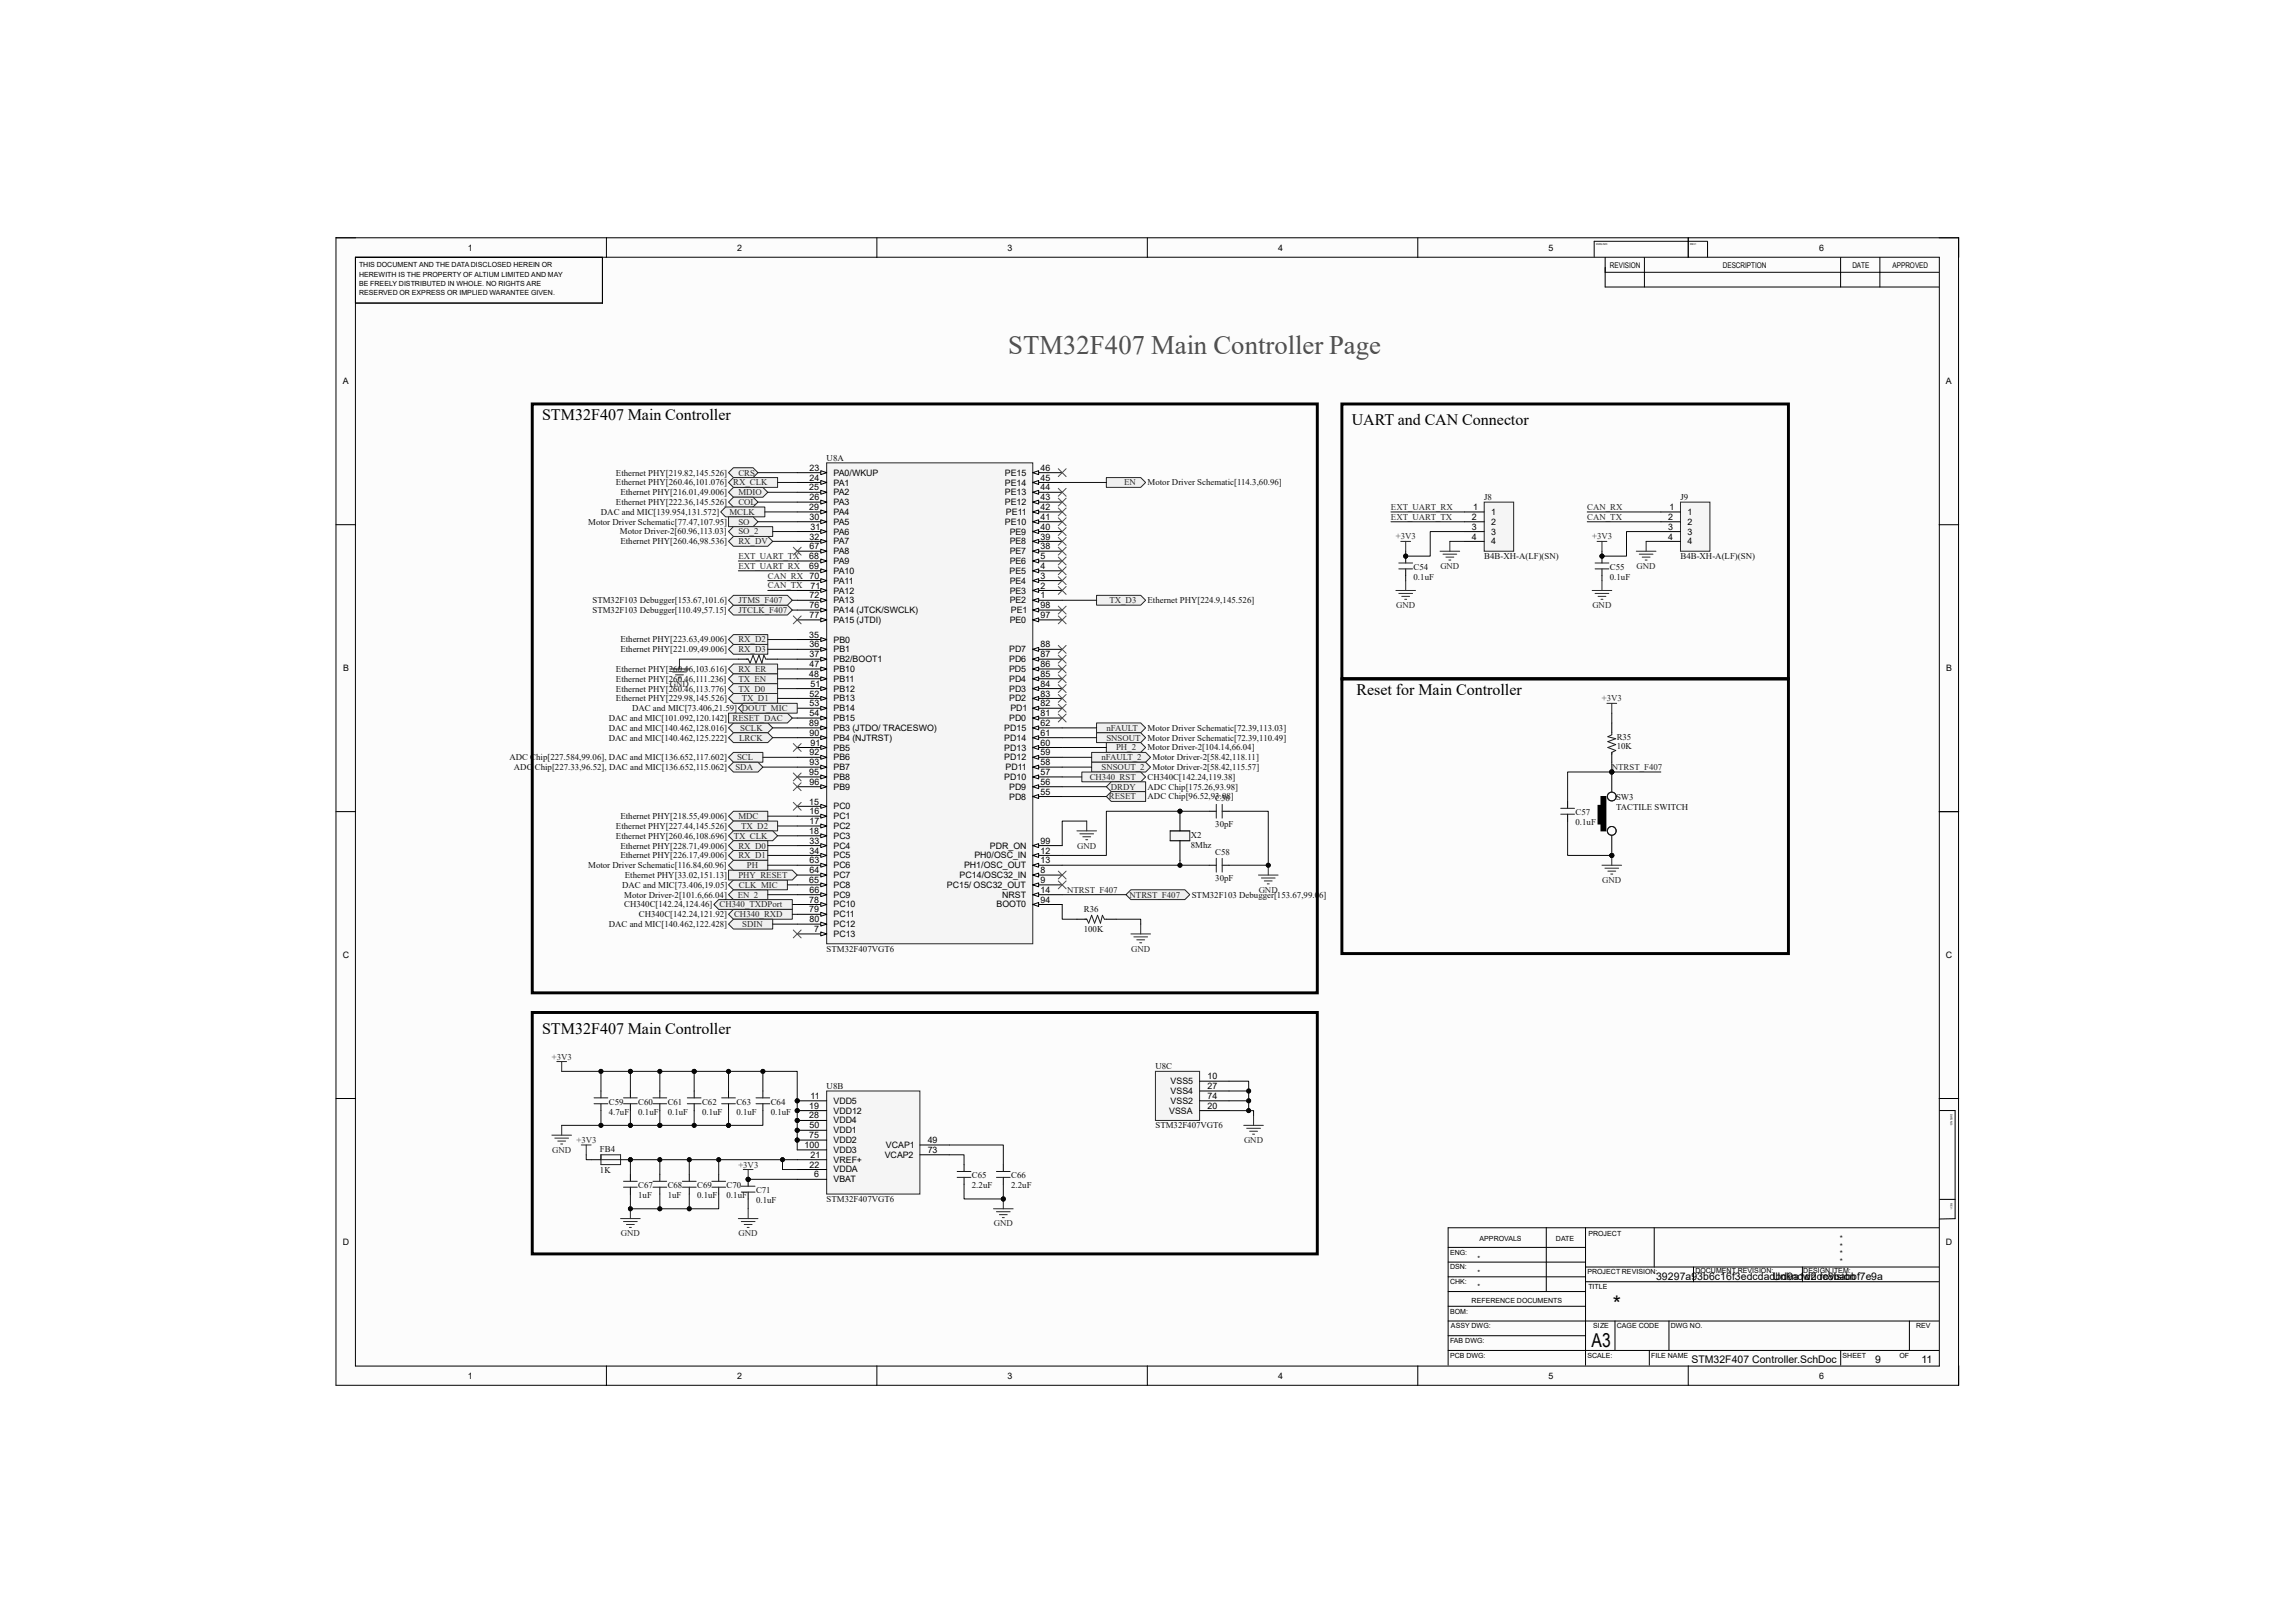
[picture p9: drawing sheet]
<svg xmlns="http://www.w3.org/2000/svg" width="594mm" height="420mm" viewBox="0 0 594 420" stroke-linecap="round" stroke-linejoin="round" font-family="sans-serif">
<defs><g id="words">
<text font-size="6.9" fill="#4c4c4c" x="260.9" y="91.6">STM32F407 Main Controller Page</text>
<text font-size="5.5" x="417.4" y="339.2">*</text>
<text font-size="5" x="411.9" y="348.5">A3</text>
<g font-size="4.1">
<text x="140.3" y="108.7">STM32F407 Main Controller</text>
<text x="349.8" y="110">UART and CAN Connector</text>
<text x="351.1" y="179.8">Reset for Main Controller</text>
<text x="140.3" y="267.5">STM32F407 Main Controller</text>
</g>
<g font-size="2.7">
<text x="428.6" y="331.3">39297a93b6c16f3edcdadbd9a1d2dc8babbf7e9a</text>
<text x="458.9" y="331.3">Unknown revision</text>
<text x="437.8" y="352.7">STM32F407 Controller.SchDoc</text>
<text x="485.3" y="352.7">9</text>
<text x="497.3" y="352.7">11</text>
</g>
<g font-size="2.3">
<text x="121.1" y="64.9">1</text>
<text x="190.8" y="64.9">2</text>
<text x="260.8" y="64.9">3</text>
<text x="330.8" y="64.9">4</text>
<text x="400.8" y="64.9">5</text>
<text x="470.8" y="64.9">6</text>
<text x="88.7" y="99.4">A</text>
<text x="503.6" y="99.4">A</text>
<text x="209.5" y="121.8">23</text>
<text x="209.5" y="124.4">24</text>
<text x="215.7" y="123.1">PA0/WKUP</text>
<text x="215.7" y="125.6">PA1</text>
<text x="260.1" y="125.6">PE14</text>
<text x="260.1" y="123.1">PE15</text>
<text x="269.3" y="124.4">45</text>
<text x="269.3" y="121.8">46</text>
<text x="209.5" y="126.9">25</text>
<text x="209.5" y="132">29</text>
<text x="209.5" y="129.5">26</text>
<text x="215.7" y="128.2">PA2</text>
<text x="215.7" y="130.7">PA3</text>
<text x="260.1" y="130.7">PE12</text>
<text x="260.1" y="128.2">PE13</text>
<text x="269.3" y="132">42</text>
<text x="269.3" y="129.5">43</text>
<text x="269.3" y="126.9">44</text>
<text x="381.3" y="132">1</text>
<text x="432.1" y="132">1</text>
<text x="209.5" y="134.5">30</text>
<text x="209.8" y="137.1">31</text>
<text x="215.7" y="133.3">PA4</text>
<text x="215.7" y="135.8">PA5</text>
<text x="260.1" y="135.8">PE10</text>
<text x="260.3" y="133.3">PE11</text>
<text x="269.3" y="137.1">40</text>
<text x="269.3" y="134.5">41</text>
<text x="380.9" y="137.1">3</text>
<text x="381" y="134.5">2</text>
<text x="385.9" y="133.3">1</text>
<text x="385.9" y="135.8">2</text>
<text x="431.7" y="137.1">3</text>
<text x="431.8" y="134.5">2</text>
<text x="436.7" y="133.3">1</text>
<text x="436.7" y="135.8">2</text>
<text x="209.5" y="139.6">32</text>
<text x="209.5" y="142.2">67</text>
<text x="215.7" y="138.3">PA6</text>
<text x="215.7" y="140.9">PA7</text>
<text x="215.7" y="143.4">PA8</text>
<text x="261.3" y="143.4">PE7</text>
<text x="261.3" y="140.9">PE8</text>
<text x="261.3" y="138.3">PE9</text>
<text x="269.3" y="142.2">38</text>
<text x="269.3" y="139.6">39</text>
<text x="380.9" y="139.6">4</text>
<text x="385.9" y="138.3">3</text>
<text x="385.9" y="140.9">4</text>
<text x="431.7" y="139.6">4</text>
<text x="436.7" y="138.3">3</text>
<text x="436.7" y="140.9">4</text>
<text x="209.5" y="144.7">68</text>
<text x="209.5" y="147.2">69</text>
<text x="209.5" y="149.8">70</text>
<text x="215.7" y="146">PA9</text>
<text x="215.7" y="148.5">PA10</text>
<text x="261.3" y="148.5">PE5</text>
<text x="261.3" y="146">PE6</text>
<text x="269.3" y="149.8">3</text>
<text x="269.3" y="147.2">4</text>
<text x="269.3" y="144.7">5</text>
<text x="209.5" y="154.9">72</text>
<text x="209.8" y="152.3">71</text>
<text x="215.7" y="151">PA11</text>
<text x="215.7" y="153.6">PA12</text>
<text x="261.3" y="153.6">PE3</text>
<text x="261.3" y="151">PE4</text>
<text x="269.3" y="154.9">1</text>
<text x="269.3" y="152.3">2</text>
<text x="209.5" y="157.4">76</text>
<text x="209.5" y="159.9">77</text>
<text x="215.7" y="156.1">PA13</text>
<text x="215.7" y="158.7">PA14 (JTCK/SWCLK)</text>
<text x="215.7" y="161.2">PA15 (JTDI)</text>
<text x="261.3" y="156.1">PE2</text>
<text x="261.3" y="161.2">PE0</text>
<text x="261.6" y="158.7">PE1</text>
<text x="269.3" y="159.9">97</text>
<text x="269.3" y="157.4">98</text>
<text x="209.5" y="165">35</text>
<text x="209.5" y="167.6">36</text>
<text x="215.7" y="166.3">PB0</text>
<text x="269.3" y="167.6">88</text>
<text x="88.8" y="173.7">B</text>
<text x="209.5" y="170.1">37</text>
<text x="209.5" y="172.6">47</text>
<text x="215.7" y="168.8">PB1</text>
<text x="215.7" y="171.4">PB2/BOOT1</text>
<text x="215.7" y="173.9">PB10</text>
<text x="261.2" y="173.9">PD5</text>
<text x="261.2" y="171.4">PD6</text>
<text x="261.2" y="168.8">PD7</text>
<text x="269.3" y="172.6">86</text>
<text x="269.3" y="170.1">87</text>
<text x="503.7" y="173.7">B</text>
<text x="209.5" y="175.2">48</text>
<text x="209.8" y="177.7">51</text>
<text x="215.7" y="176.4">PB11</text>
<text x="215.7" y="179">PB12</text>
<text x="261.2" y="179">PD3</text>
<text x="261.2" y="176.4">PD4</text>
<text x="269.3" y="177.7">84</text>
<text x="269.3" y="175.2">85</text>
<text x="209.5" y="180.3">52</text>
<text x="209.5" y="182.8">53</text>
<text x="209.5" y="185.3">54</text>
<text x="215.7" y="181.5">PB13</text>
<text x="215.7" y="184.1">PB14</text>
<text x="261.2" y="181.5">PD2</text>
<text x="261.5" y="184.1">PD1</text>
<text x="269.3" y="185.3">81</text>
<text x="269.3" y="182.8">82</text>
<text x="269.3" y="180.3">83</text>
<text x="209.5" y="187.9">89</text>
<text x="209.5" y="190.4">90</text>
<text x="215.7" y="186.6">PB15</text>
<text x="215.7" y="189.1">PB3 (JTDO/ TRACESWO)</text>
<text x="215.7" y="191.7">PB4 (NJTRST)</text>
<text x="259.9" y="191.7">PD14</text>
<text x="259.9" y="189.1">PD15</text>
<text x="261.2" y="186.6">PD0</text>
<text x="269.3" y="190.4">61</text>
<text x="269.3" y="187.9">62</text>
<text x="209.5" y="195.5">92</text>
<text x="209.8" y="193">91</text>
<text x="215.7" y="194.2">PB5</text>
<text x="215.7" y="196.8">PB6</text>
<text x="259.9" y="196.8">PD12</text>
<text x="259.9" y="194.2">PD13</text>
<text x="269.3" y="195.5">59</text>
<text x="269.3" y="193">60</text>
<text x="209.5" y="200.6">95</text>
<text x="209.5" y="198">93</text>
<text x="209.5" y="203.1">96</text>
<text x="215.7" y="199.3">PB7</text>
<text x="215.7" y="201.8">PB8</text>
<text x="259.9" y="201.8">PD10</text>
<text x="260.2" y="199.3">PD11</text>
<text x="269.3" y="203.1">56</text>
<text x="269.3" y="200.6">57</text>
<text x="269.3" y="198">58</text>
<text x="209.5" y="208.2">15</text>
<text x="215.7" y="209.5">PC0</text>
<text x="215.7" y="204.4">PB9</text>
<text x="261.2" y="206.9">PD8</text>
<text x="261.2" y="204.4">PD9</text>
<text x="269.3" y="205.7">55</text>
<text x="209.5" y="215.8">18</text>
<text x="209.5" y="210.7">16</text>
<text x="209.5" y="213.3">17</text>
<text x="215.7" y="212">PC1</text>
<text x="215.7" y="214.5">PC2</text>
<text x="209.5" y="218.4">33</text>
<text x="209.5" y="220.9">34</text>
<text x="215.7" y="217.1">PC3</text>
<text x="215.7" y="219.6">PC4</text>
<text x="256.2" y="219.6">PDR_ON</text>
<text x="269.3" y="220.9">12</text>
<text x="269.3" y="218.4">99</text>
<text x="209.5" y="223.4">63</text>
<text x="209.5" y="225.9">64</text>
<text x="215.7" y="222.1">PC5</text>
<text x="215.7" y="224.7">PC6</text>
<text x="215.7" y="227.2">PC7</text>
<text x="248.4" y="227.2">PC14/OSC32_IN</text>
<text x="249.5" y="224.7">PH1/OSC_OUT</text>
<text x="252.2" y="222.1">PH0/OSC_IN</text>
<text x="269.3" y="225.9">8</text>
<text x="269.3" y="223.4">13</text>
<text x="209.5" y="228.5">65</text>
<text x="209.5" y="233.6">78</text>
<text x="209.5" y="231">66</text>
<text x="215.7" y="229.7">PC8</text>
<text x="215.7" y="232.3">PC9</text>
<text x="245.1" y="229.7">PC15/ OSC32_OUT</text>
<text x="259.4" y="232.3">NRST</text>
<text x="269.3" y="228.5">9</text>
<text x="269.3" y="231">14</text>
<text x="269.3" y="233.6">94</text>
<text x="209.5" y="236.1">79</text>
<text x="209.5" y="238.6">80</text>
<text x="215.7" y="234.8">PC10</text>
<text x="215.7" y="237.4">PC11</text>
<text x="215.7" y="239.9">PC12</text>
<text x="257.9" y="234.8">BOOT0</text>
<text x="210.7" y="241.2">7</text>
<text x="215.7" y="242.4">PC13</text>
<text x="88.7" y="247.9">C</text>
<text x="503.6" y="247.9">C</text>
<text x="303" y="280.5">VSS5</text>
<text x="312.5" y="279.3">10</text>
<text x="312.5" y="281.8">27</text>
<text x="209.5" y="286.9">19</text>
<text x="209.8" y="284.4">11</text>
<text x="215.7" y="285.6">VDD5</text>
<text x="303" y="283.1">VSS4</text>
<text x="303" y="285.6">VSS2</text>
<text x="312.5" y="284.4">74</text>
<text x="312.5" y="286.9">20</text>
<text x="209.5" y="289.4">28</text>
<text x="209.5" y="292">50</text>
<text x="215.7" y="288.2">VDD12</text>
<text x="215.7" y="290.7">VDD4</text>
<text x="215.7" y="293.2">VDD1</text>
<text x="302.6" y="288.2">VSSA</text>
<text x="208.2" y="297.1">100</text>
<text x="209.5" y="294.5">75</text>
<text x="209.8" y="299.6">21</text>
<text x="215.7" y="295.8">VDD2</text>
<text x="215.7" y="298.3">VDD3</text>
<text x="229" y="299.6">VCAP2</text>
<text x="229.3" y="297.1">VCAP1</text>
<text x="240.1" y="295.8">49</text>
<text x="240.1" y="298.3">73</text>
<text x="209.5" y="302.1">22</text>
<text x="210.7" y="304.7">6</text>
<text x="215.7" y="300.9">VREF+</text>
<text x="215.7" y="303.4">VDDA</text>
<text x="215.7" y="305.9">VBAT</text>
<text x="88.7" y="322.2">D</text>
<text x="503.6" y="322.2">D</text>
<text x="121.1" y="356.7">1</text>
<text x="190.8" y="356.7">2</text>
<text x="260.8" y="356.7">3</text>
<text x="330.8" y="356.7">4</text>
<text x="400.8" y="356.7">5</text>
<text x="470.8" y="356.7">6</text>
</g>
<g font-size="2.3" fill="#0e0e0e">
<text x="214" y="119.3">U8A</text>
<text x="159.4" y="123.1">Ethernet PHY[219.82,145.526]</text>
<text x="159.4" y="125.6">Ethernet PHY[260.46,101.076] RX_CLK</text>
<text x="297" y="125.6">Motor Driver Schematic[114.3,60.96]</text>
<text x="159.4" y="130.7">Ethernet PHY[222.36,145.526]</text>
<text x="160.6" y="128.1">Ethernet PHY[216.01,49.006]</text>
<text x="384.1" y="129.4">J8</text>
<text x="434.9" y="129.4">J9</text>
<text x="152.2" y="135.8">Motor Driver Schematic[77.47,107.95]</text>
<text x="155.5" y="133.2">DAC and MIC[139.954,131.572]</text>
<text x="160.4" y="138.3">Motor Driver-2[60.96,113.03]</text>
<text x="160.6" y="140.8">Ethernet PHY[260.46,98.536]</text>
<text x="365.8" y="147.4">C54</text>
<text x="365.8" y="150">0.1uF</text>
<text x="384.1" y="144.7">B4B-XH-A(LF)(SN)</text>
<text x="416.6" y="147.4">C55</text>
<text x="416.6" y="150">0.1uF</text>
<text x="434.9" y="144.7">B4B-XH-A(LF)(SN)</text>
<text x="153.3" y="158.6">STM32F103 Debugger[110.49,57.15]</text>
<text x="153.3" y="156.1">STM32F103 Debugger[153.67,101.6]</text>
<text x="297" y="156.1">Ethernet PHY[224.9,145.526]</text>
<text x="160.6" y="166.2">Ethernet PHY[223.63,49.006]</text>
<text x="159.4" y="173.9">Ethernet PHY[260.46,103.616]</text>
<text x="160.6" y="168.8">Ethernet PHY[221.09,49.006]</text>
<text x="192.9" y="168.8">R34</text>
<text x="192.9" y="173.9">100K</text>
<text x="159.4" y="176.4">Ethernet PHY[260.46,111.236]</text>
<text x="159.4" y="178.9">Ethernet PHY[260.46,113.776]</text>
<text x="159.4" y="181.5">Ethernet PHY[229.98,145.526]</text>
<text x="163.6" y="184">DAC and MIC[73.406,21.59] DOUT_MIC</text>
<text x="157.6" y="189.1">DAC and MIC[140.462,128.016]</text>
<text x="157.6" y="191.6">DAC and MIC[140.462,125.222]</text>
<text x="157.6" y="186.6">DAC and MIC[101.092,120.142]</text>
<text x="297" y="189.1">Motor Driver Schematic[72.39,113.03]</text>
<text x="297" y="191.6">Motor Driver Schematic[72.39,110.49]</text>
<text x="418.4" y="191.4">R35</text>
<text x="131.8" y="196.7">ADC Chip[227.584,99.06], DAC and MIC[136.652,117.602]</text>
<text x="297" y="194.2">Motor Driver-2[104.14,66.04]</text>
<text x="298.3" y="196.7">Motor Driver-2[58.42,118.11]</text>
<text x="418.4" y="193.9">10K</text>
<text x="133" y="199.3">ADC Chip[227.33,96.52], DAC and MIC[136.652,115.062]</text>
<text x="297" y="201.8">CH340C[142.24,119.38]</text>
<text x="298.3" y="199.3">Motor Driver-2[58.42,115.57]</text>
<text x="297" y="204.3">ADC Chip[175.26,93.98]</text>
<text x="297" y="206.9">ADC Chip[96.52,93.98]</text>
<text x="314.5" y="207.4">C56</text>
<text x="418.3" y="207">SW3</text>
<text x="418.3" y="209.5">TACTILE SWITCH</text>
<text x="159.4" y="214.5">Ethernet PHY[227.44,145.526]</text>
<text x="160.6" y="212">Ethernet PHY[218.55,49.006]</text>
<text x="314.5" y="214">30pF</text>
<text x="407.8" y="210.9">C57</text>
<text x="407.8" y="213.5">0.1uF</text>
<text x="159.4" y="217">Ethernet PHY[260.46,108.696]</text>
<text x="160.6" y="219.6">Ethernet PHY[228.71,49.006]</text>
<text x="308.2" y="216.8">X2</text>
<text x="308.2" y="219.3">8Mhz</text>
<text x="314.5" y="221.4">C58</text>
<text x="152.2" y="224.7">Motor Driver Schematic[116.84,60.96]</text>
<text x="160.6" y="222.1">Ethernet PHY[226.17,49.006]</text>
<text x="161.7" y="227.2">Ethernet PHY[33.02,151.13]</text>
<text x="314.5" y="228">30pF</text>
<text x="161" y="229.7">DAC and MIC[73.406,19.05]</text>
<text x="161.6" y="232.3">Motor Driver-2[101.6,66.04]</text>
<text x="308.4" y="232.3">STM32F103 Debugger[153.67,99.06]</text>
<text x="157.6" y="239.9">DAC and MIC[140.462,122.428]</text>
<text x="161.5" y="234.8">CH340C[142.24,124.46]</text>
<text x="165.4" y="237.4">CH340C[142.24,121.92]</text>
<text x="280.5" y="236.1">R36</text>
<text x="280.5" y="241.2">100K</text>
<text x="214" y="246.3">STM32F407VGT6</text>
<text x="214" y="281.8">U8B</text>
<text x="299" y="276.7">U8C</text>
<text x="157.6" y="285.9">C59</text>
<text x="165.2" y="285.9">C60</text>
<text x="172.8" y="285.9">C61</text>
<text x="181.7" y="285.9">C62</text>
<text x="190.6" y="285.9">C63</text>
<text x="199.5" y="285.9">C64</text>
<text x="157.6" y="288.4">4.7uF</text>
<text x="165.2" y="288.4">0.1uF</text>
<text x="172.8" y="288.4">0.1uF</text>
<text x="181.7" y="288.4">0.1uF</text>
<text x="190.6" y="288.4">0.1uF</text>
<text x="199.5" y="288.4">0.1uF</text>
<text x="299" y="292">STM32F407VGT6</text>
<text x="155.3" y="298.1">FB4</text>
<text x="155.3" y="303.7">1K</text>
<text x="251.5" y="304.9">C65</text>
<text x="261.7" y="304.9">C66</text>
<text x="165.2" y="307.5">C67</text>
<text x="165.2" y="310">1uF</text>
<text x="172.8" y="307.5">C68</text>
<text x="172.8" y="310">1uF</text>
<text x="180.4" y="307.5">C69</text>
<text x="180.4" y="310">0.1uF</text>
<text x="188" y="307.5">C70</text>
<text x="188" y="310">0.1uF</text>
<text x="195.7" y="308.7">C71</text>
<text x="195.7" y="311.3">0.1uF</text>
<text x="214" y="311">STM32F407VGT6</text>
<text x="251.5" y="307.5">2.2uF</text>
<text x="261.7" y="307.5">2.2uF</text>
</g>
<g font-size="2.3" fill="#262626">
<text x="191.1" y="123.1">CRS</text>
<text x="290.9" y="125.6">EN</text>
<text x="191.1" y="128.1">MDIO</text>
<text x="191.1" y="130.7">COL</text>
<text x="360" y="132">EXT_UART_RX</text>
<text x="410.8" y="132">CAN_RX</text>
<text x="188.8" y="133.2">MCLK</text>
<text x="191.1" y="135.8">SO</text>
<text x="360" y="134.5">EXT_UART_TX</text>
<text x="410.8" y="134.5">CAN_TX</text>
<text x="191.1" y="140.8">RX_DV</text>
<text x="191.1" y="138.3">SO_2</text>
<text x="361.3" y="139.6">+3V3</text>
<text x="412.1" y="139.6">+3V3</text>
<text x="191.1" y="147.2">EXT_UART_RX</text>
<text x="191.1" y="144.7">EXT_UART_TX</text>
<text x="198.7" y="149.7">CAN_RX</text>
<text x="372.8" y="147.2">GND</text>
<text x="423.6" y="147.2">GND</text>
<text x="198.7" y="152.3">CAN_TX</text>
<text x="191.1" y="158.6">JTCLK_F407</text>
<text x="191.1" y="156.1">JTMS_F407</text>
<text x="287.1" y="156.1">TX_D3</text>
<text x="361.4" y="157.4">GND</text>
<text x="412.2" y="157.4">GND</text>
<text x="191.1" y="166.2">RX_D2</text>
<text x="191.1" y="168.8">RX_D3</text>
<text x="191.1" y="173.9">RX_ER</text>
<text x="173.4" y="177.7">GND</text>
<text x="191.1" y="176.4">TX_EN</text>
<text x="191.1" y="178.9">TX_D0</text>
<text x="192" y="181.5">TX_D1</text>
<text x="414.6" y="181.5">+3V3</text>
<text x="189.6" y="186.6">RESET_DAC</text>
<text x="191.3" y="191.6">LRCK</text>
<text x="191.6" y="189.1">SCLK</text>
<text x="286.3" y="189.1">nFAULT</text>
<text x="286.3" y="191.6">SNSOUT</text>
<text x="190.8" y="196.7">SCL</text>
<text x="285.1" y="196.7">nFAULT_2</text>
<text x="288.8" y="194.2">PH_2</text>
<text x="190.3" y="199.3">SDA</text>
<text x="282" y="201.8">CH340_RST</text>
<text x="285.1" y="199.3">SNSOUT_2</text>
<text x="417.2" y="199.3">NTRST_F407</text>
<text x="287" y="206.9">RESET</text>
<text x="287.5" y="204.3">DRDY</text>
<text x="191.1" y="212">MDC</text>
<text x="191.8" y="214.5">TX_D2</text>
<text x="189.9" y="217">TX_CLK</text>
<text x="191.1" y="219.6">RX_D0</text>
<text x="278.8" y="219.6">GND</text>
<text x="191.1" y="222.1">RX_D1</text>
<text x="191.1" y="227.2">PHY_RESET</text>
<text x="193.3" y="224.7">PH</text>
<text x="190.9" y="232.3">EN_2</text>
<text x="191.3" y="229.7">CLK_MIC</text>
<text x="276.2" y="231">NTRST_F407</text>
<text x="292.4" y="232.3">NTRST_F407</text>
<text x="325.8" y="231">GND</text>
<text x="414.7" y="228.5">GND</text>
<text x="186.2" y="234.8">CH340_TXDPort</text>
<text x="190" y="237.4">CH340_RXD</text>
<text x="192.1" y="239.9">SDIN</text>
<text x="292.8" y="246.3">GND</text>
<text x="142.8" y="274.2">+3V3</text>
<text x="142.9" y="298.3">GND</text>
<text x="149.2" y="295.8">+3V3</text>
<text x="322" y="295.8">GND</text>
<text x="191.1" y="302.1">+3V3</text>
<text x="257.2" y="317.4">GND</text>
<text x="160.7" y="319.9">GND</text>
<text x="191.2" y="319.9">GND</text>
</g>
<g font-size="2">
<text x="416.7" y="69.3">REVISION</text>
<text x="445.9" y="69.3">DESCRIPTION</text>
<text x="479.4" y="69.3">DATE</text>
<text x="489.8" y="69.3">APPROVED</text>
<text x="476.2" y="321.1">*</text>
<text x="476.2" y="323.1">*</text>
<text x="476.2" y="325.1">*</text>
<text x="476.2" y="327.1">*</text>
</g>
<g font-size="1.8">
<text x="92.9" y="69.1">THIS DOCUMENT AND THE DATA DISCLOSED HEREIN OR</text>
<text x="92.9" y="71.6">HEREWITH IS THE PROPERTY OF ALTIUM LIMITED AND MAY</text>
<text x="92.9" y="74">BE FREELY DISTRIBUTED IN WHOLE. NO RIGHTS ARE</text>
<text x="92.9" y="76.5">RESERVED OR EXPRESS OR IMPLIED WARANTEE GIVEN.</text>
<text x="382.9" y="321.1">APPROVALS</text>
<text x="402.7" y="321.1">DATE</text>
<text x="411.1" y="319.9">PROJECT</text>
<text x="375.3" y="324.7">ENG:</text>
<text x="375.3" y="328.5">DSN:</text>
<text x="382.4" y="326.2">*</text>
<text x="410.8" y="329.8">PROJECT REVISION:</text>
<text x="438.8" y="329.5">DOCUMENT REVISION:</text>
<text x="466.7" y="329.5">DESIGN ITEM:</text>
<text x="375.3" y="332.3">CHK:</text>
<text x="382.4" y="330">*</text>
<text x="382.4" y="333.6">*</text>
<text x="411.1" y="333.6">TITLE</text>
<text x="375.3" y="339.9">BOM:</text>
<text x="380.9" y="337.1">REFERENCE DOCUMENTS</text>
<text x="375.3" y="347.6">FAB DWG:</text>
<text x="375.5" y="343.7">ASSY DWG:</text>
<text x="412.4" y="343.7">SIZE</text>
<text x="418.5" y="343.7">CAGE CODE</text>
<text x="432.4" y="343.7">DWG NO.</text>
<text x="495.9" y="343.7">REV</text>
<text x="375.3" y="351.4">PCB DWG:</text>
<text x="410.8" y="351.4">SCALE:</text>
<text x="427.4" y="351.4">FILE NAME</text>
<text x="476.9" y="351.4">SHEET</text>
<text x="491.6" y="351.4">OF</text>
</g>
<g font-size=".7">
<text x="413.1" y="63.3">DWG NO:</text>
<text x="437.5" y="63.3">REV:</text>
<text x="504.8" y="288.2" transform="rotate(90 504.8 288.2)">DWG NO:</text>
<text x="504.8" y="311.4" transform="rotate(90 504.8 311.4)">REV:</text>
</g>
</g></defs>
<g fill="#fcfcfc">
<path d="M87 61.5h419.9v297h-419.9z" fill-rule="evenodd"/>
<path d="M92 66.6h409.9v286.8h-409.9z" fill-rule="evenodd"/>
</g>
<g fill="none" stroke="#000" stroke-width=".26">
<path d="M92 66.6h409.9v286.9h-409.9zM155.9 66.6v11.8h-63.9M157 61.5v5.1M226.9 61.5v5.1M296.9 61.5v5.1M366.9 61.5v5.1M415.4 66.7v7.6h86.4M415.4 70.5h86.4M425.6 66.7v7.6M436.9 61.5v5.1M441.9 62.4h-29.3v4M441.9 62.5v4"/>
<path d="M476.4 66.7v7.6M486.5 66.7v7.6M506.9 61.5v297h-419.9v-297h419.9v5.1M87 135.8h5M501.9 135.8h5M87 210h5M501.9 210h5M87 284.3h5M501.9 284.3h5M502 287.4h4v28h-4.1M400.2 317.7v16.5M410.4 317.7v35.6"/>
<path d="M428.1 317.7v10.2M501.8 317.7h-127v35.6M502 310.4h4M374.8 326.6h35.6M374.8 322.8h35.6M374.8 334.2h35.6M374.8 330.4h35.6M374.8 338h35.6M410.4 327.9h91.4M410.4 331.7h91.4M438.3 327.9v3.8M466.5 327.9v3.8"/>
<path d="M157 353.4v5.1M226.9 353.4v5.1M296.9 353.4v5.1M366.9 353.4v5.1M374.8 349.5h127M374.8 341.8h127M374.8 345.7h35.6M418 341.8v7.7M426.9 349.5v3.8M431.9 341.8v7.7M436.9 353.4v5.1M476.4 349.5v3.8"/>
<path d="M494.2 341.8v7.7M506.9 353.4v5.1"/>
</g>
<path d="M214 119.8h53.3v124.4h-53.3z" fill-rule="evenodd" fill="#f5f5f5"/>
<path d="M214 119.8h53.3v124.4h-53.3z" fill="none" stroke="#262626" stroke-width=".26"/>
<path d="M267.3 155.3h7.6" fill="none" stroke="#000" stroke-width=".26"/>
<path d="M267.3 155.3l1.5-.5v1z" fill="#fbfbfb"/>
<path d="M267.3 155.3l1.5-.5v1zM267.3 152.8h7.6" fill="none" stroke="#000" stroke-width=".26"/>
<path d="M267.3 152.8l1.5-.5v1z" fill="#fbfbfb"/>
<path d="M267.3 152.8l1.5-.5v1zM267.3 150.3h7.6" fill="none" stroke="#000" stroke-width=".26"/>
<path d="M267.3 150.3l1.5-.6v1.1z" fill="#fbfbfb"/>
<path d="M267.3 150.3l1.5-.6v1.1zM267.3 147.7h7.6" fill="none" stroke="#000" stroke-width=".26"/>
<path d="M267.3 147.7l1.5-.5v1z" fill="#fbfbfb"/>
<path d="M267.3 147.7l1.5-.5v1zM267.3 145.2h7.6" fill="none" stroke="#000" stroke-width=".26"/>
<path d="M267.3 145.2l1.5-.5v1z" fill="#fbfbfb"/>
<path d="M267.3 145.2l1.5-.5v1zM206.3 241.7h7.7" fill="none" stroke="#000" stroke-width=".26"/>
<path d="M212.4 241.2l1.6 .5-1.6 .5z" fill="#fbfbfb"/>
<path d="M267.3 226.4h7.6M212.4 241.2l1.6 .5-1.6 .5z" fill="none" stroke="#000" stroke-width=".26"/>
<path d="M267.3 226.4l1.5-.5v1z" fill="#fbfbfb"/>
<path d="M267.3 226.4l1.5-.5v1zM267.3 229h7.6" fill="none" stroke="#000" stroke-width=".26"/>
<path d="M267.3 229l1.5-.5v1z" fill="#fbfbfb"/>
<path d="M267.3 229l1.5-.5v1zM267.3 221.4h7.6" fill="none" stroke="#000" stroke-width=".26"/>
<path d="M267.3 221.4l1.5-.5v1z" fill="#fbfbfb"/>
<path d="M267.3 221.4l1.5-.5v1zM267.3 223.9h7.6" fill="none" stroke="#000" stroke-width=".26"/>
<path d="M267.3 223.9l1.5-.5v1z" fill="#fbfbfb"/>
<path d="M267.3 223.9l1.5-.5v1zM267.3 231.5h7.6" fill="none" stroke="#000" stroke-width=".26"/>
<path d="M267.3 231.5l1.5-.5v1z" fill="#fbfbfb"/>
<path d="M206.3 208.7h7.7M267.3 231.5l1.5-.5v1z" fill="none" stroke="#000" stroke-width=".26"/>
<path d="M212.4 208.2l1.6 .5-1.6 .5z" fill="#fbfbfb"/>
<path d="M206.3 211.2h7.7M212.4 208.2l1.6 .5-1.6 .5z" fill="none" stroke="#000" stroke-width=".26"/>
<path d="M212.4 210.7l1.6 .5-1.6 .5z" fill="#fbfbfb"/>
<path d="M206.3 213.7h7.7M212.4 210.7l1.6 .5-1.6 .5z" fill="none" stroke="#000" stroke-width=".26"/>
<path d="M212.4 213.2l1.6 .5-1.6 .5z" fill="#fbfbfb"/>
<path d="M206.3 216.3h7.7M212.4 213.2l1.6 .5-1.6 .5z" fill="none" stroke="#000" stroke-width=".26"/>
<path d="M212.4 215.8l1.6 .5-1.6 .5z" fill="#fbfbfb"/>
<path d="M206.3 122.3h7.7M212.4 215.8l1.6 .5-1.6 .5z" fill="none" stroke="#000" stroke-width=".26"/>
<path d="M212.4 121.8l1.6 .5-1.6 .5z" fill="#fbfbfb"/>
<path d="M206.3 124.9h7.7M212.4 121.8l1.6 .5-1.6 .5z" fill="none" stroke="#000" stroke-width=".26"/>
<path d="M212.4 124.3l1.6 .6-1.6 .5z" fill="#fbfbfb"/>
<path d="M206.3 127.4h7.7M212.4 124.3l1.6 .6-1.6 .5z" fill="none" stroke="#000" stroke-width=".26"/>
<path d="M212.4 126.9l1.6 .5-1.6 .5z" fill="#fbfbfb"/>
<path d="M206.3 129.9h7.7M212.4 126.9l1.6 .5-1.6 .5z" fill="none" stroke="#000" stroke-width=".26"/>
<path d="M212.4 129.4l1.6 .5-1.6 .5z" fill="#fbfbfb"/>
<path d="M206.3 132.5h7.7M212.4 129.4l1.6 .5-1.6 .5z" fill="none" stroke="#000" stroke-width=".26"/>
<path d="M212.4 132l1.6 .5-1.6 .5z" fill="#fbfbfb"/>
<path d="M206.3 135h7.7M212.4 132l1.6 .5-1.6 .5z" fill="none" stroke="#000" stroke-width=".26"/>
<path d="M212.4 134.5l1.6 .5-1.6 .5z" fill="#fbfbfb"/>
<path d="M206.3 137.6h7.7M212.4 134.5l1.6 .5-1.6 .5z" fill="none" stroke="#000" stroke-width=".26"/>
<path d="M212.4 137l1.6 .6-1.6 .5z" fill="#fbfbfb"/>
<path d="M212.4 137l1.6 .6-1.6 .5zM206.3 140.1h7.7" fill="none" stroke="#000" stroke-width=".26"/>
<path d="M212.4 139.6l1.6 .5-1.6 .5z" fill="#fbfbfb"/>
<path d="M212.4 139.6l1.6 .5-1.6 .5zM206.3 218.8h7.7" fill="none" stroke="#000" stroke-width=".26"/>
<path d="M212.4 218.3l1.6 .5-1.6 .5z" fill="#fbfbfb"/>
<path d="M212.4 218.3l1.6 .5-1.6 .5zM206.3 221.4h7.7" fill="none" stroke="#000" stroke-width=".26"/>
<path d="M212.4 220.9l1.6 .5-1.6 .5z" fill="#fbfbfb"/>
<path d="M206.3 165.5h7.7M212.4 220.9l1.6 .5-1.6 .5z" fill="none" stroke="#000" stroke-width=".26"/>
<path d="M212.4 165l1.6 .5-1.6 .5z" fill="#fbfbfb"/>
<path d="M206.3 168h7.7M212.4 165l1.6 .5-1.6 .5z" fill="none" stroke="#000" stroke-width=".26"/>
<path d="M212.4 167.5l1.6 .5-1.6 .5z" fill="#fbfbfb"/>
<path d="M206.3 170.6h7.7M212.4 167.5l1.6 .5-1.6 .5z" fill="none" stroke="#000" stroke-width=".26"/>
<path d="M212.4 170.1l1.6 .5-1.6 .5z" fill="#fbfbfb"/>
<path d="M267.3 142.6h7.6M212.4 170.1l1.6 .5-1.6 .5z" fill="none" stroke="#000" stroke-width=".26"/>
<path d="M267.3 142.6l1.5-.5v1z" fill="#fbfbfb"/>
<path d="M267.3 142.6l1.5-.5v1zM267.3 140.1h7.6" fill="none" stroke="#000" stroke-width=".26"/>
<path d="M267.3 140.1l1.5-.5v1z" fill="#fbfbfb"/>
<path d="M267.3 137.6h7.6M267.3 140.1l1.5-.5v1z" fill="none" stroke="#000" stroke-width=".26"/>
<path d="M267.3 137.6l1.5-.6v1.1z" fill="#fbfbfb"/>
<path d="M267.3 137.6l1.5-.6v1.1zM267.3 135h7.6" fill="none" stroke="#000" stroke-width=".26"/>
<path d="M267.3 135l1.5-.5v1z" fill="#fbfbfb"/>
<path d="M267.3 135l1.5-.5v1zM267.3 132.5h7.6" fill="none" stroke="#000" stroke-width=".26"/>
<path d="M267.3 132.5l1.5-.5v1z" fill="#fbfbfb"/>
<path d="M267.3 132.5l1.5-.5v1zM267.3 129.9h7.6" fill="none" stroke="#000" stroke-width=".26"/>
<path d="M267.3 129.9l1.5-.5v1z" fill="#fbfbfb"/>
<path d="M267.3 129.9l1.5-.5v1zM267.3 127.4h7.6" fill="none" stroke="#000" stroke-width=".26"/>
<path d="M267.3 127.4l1.5-.5v1z" fill="#fbfbfb"/>
<path d="M267.3 127.4l1.5-.5v1zM267.3 124.9h7.6" fill="none" stroke="#000" stroke-width=".26"/>
<path d="M267.3 124.9l1.5-.6v1.1z" fill="#fbfbfb"/>
<path d="M267.3 124.9l1.5-.6v1.1zM267.3 122.3h7.6" fill="none" stroke="#000" stroke-width=".26"/>
<path d="M267.3 122.3l1.5-.5v1z" fill="#fbfbfb"/>
<path d="M267.3 122.3l1.5-.5v1zM206.3 173.1h7.7" fill="none" stroke="#000" stroke-width=".26"/>
<path d="M212.4 172.6l1.6 .5-1.6 .5z" fill="#fbfbfb"/>
<path d="M206.3 175.7h7.7M212.4 172.6l1.6 .5-1.6 .5z" fill="none" stroke="#000" stroke-width=".26"/>
<path d="M212.4 175.1l1.6 .6-1.6 .5z" fill="#fbfbfb"/>
<path d="M206.3 178.2h7.7M212.4 175.1l1.6 .6-1.6 .5z" fill="none" stroke="#000" stroke-width=".26"/>
<path d="M212.4 177.7l1.6 .5-1.6 .5z" fill="#fbfbfb"/>
<path d="M212.4 177.7l1.6 .5-1.6 .5zM206.3 180.7h7.7" fill="none" stroke="#000" stroke-width=".26"/>
<path d="M212.4 180.2l1.6 .5-1.6 .5z" fill="#fbfbfb"/>
<path d="M206.3 183.3h7.7M212.4 180.2l1.6 .5-1.6 .5z" fill="none" stroke="#000" stroke-width=".26"/>
<path d="M212.4 182.8l1.6 .5-1.6 .5z" fill="#fbfbfb"/>
<path d="M206.3 185.8h7.7M212.4 182.8l1.6 .5-1.6 .5z" fill="none" stroke="#000" stroke-width=".26"/>
<path d="M212.4 185.3l1.6 .5-1.6 .5z" fill="#fbfbfb"/>
<path d="M212.4 185.3l1.6 .5-1.6 .5zM267.3 206.1h7.6" fill="none" stroke="#000" stroke-width=".26"/>
<path d="M267.3 206.1l1.5-.5v1z" fill="#fbfbfb"/>
<path d="M267.3 206.1l1.5-.5v1zM267.3 203.6h7.6" fill="none" stroke="#000" stroke-width=".26"/>
<path d="M267.3 203.6l1.5-.5v1z" fill="#fbfbfb"/>
<path d="M267.3 203.6l1.5-.5v1zM267.3 201.1h7.6" fill="none" stroke="#000" stroke-width=".26"/>
<path d="M267.3 201.1l1.5-.6v1.1z" fill="#fbfbfb"/>
<path d="M267.3 198.5h7.6M267.3 201.1l1.5-.6v1.1z" fill="none" stroke="#000" stroke-width=".26"/>
<path d="M267.3 198.5l1.5-.5v1z" fill="#fbfbfb"/>
<path d="M267.3 198.5l1.5-.5v1zM267.3 196h7.6" fill="none" stroke="#000" stroke-width=".26"/>
<path d="M267.3 196l1.5-.5v1z" fill="#fbfbfb"/>
<path d="M267.3 196l1.5-.5v1zM267.3 193.4h7.6" fill="none" stroke="#000" stroke-width=".26"/>
<path d="M267.3 193.4l1.5-.5v1z" fill="#fbfbfb"/>
<path d="M267.3 193.4l1.5-.5v1zM267.3 190.9h7.6" fill="none" stroke="#000" stroke-width=".26"/>
<path d="M267.3 190.9l1.5-.5v1z" fill="#fbfbfb"/>
<path d="M267.3 190.9l1.5-.5v1zM267.3 188.4h7.6" fill="none" stroke="#000" stroke-width=".26"/>
<path d="M267.3 188.4l1.5-.6v1.1z" fill="#fbfbfb"/>
<path d="M267.3 188.4l1.5-.6v1.1zM206.3 223.9h7.7" fill="none" stroke="#000" stroke-width=".26"/>
<path d="M212.4 223.4l1.6 .5-1.6 .5z" fill="#fbfbfb"/>
<path d="M206.3 226.4h7.7M212.4 223.4l1.6 .5-1.6 .5z" fill="none" stroke="#000" stroke-width=".26"/>
<path d="M212.4 225.9l1.6 .5-1.6 .5z" fill="#fbfbfb"/>
<path d="M206.3 229h7.7M212.4 225.9l1.6 .5-1.6 .5z" fill="none" stroke="#000" stroke-width=".26"/>
<path d="M212.4 228.5l1.6 .5-1.6 .5z" fill="#fbfbfb"/>
<path d="M206.3 231.5h7.7M212.4 228.5l1.6 .5-1.6 .5z" fill="none" stroke="#000" stroke-width=".26"/>
<path d="M212.4 231l1.6 .5-1.6 .5z" fill="#fbfbfb"/>
<path d="M206.3 142.6h7.7M212.4 231l1.6 .5-1.6 .5z" fill="none" stroke="#000" stroke-width=".26"/>
<path d="M212.4 142.1l1.6 .5-1.6 .5z" fill="#fbfbfb"/>
<path d="M206.3 145.2h7.7M212.4 142.1l1.6 .5-1.6 .5z" fill="none" stroke="#000" stroke-width=".26"/>
<path d="M212.4 144.7l1.6 .5-1.6 .5z" fill="#fbfbfb"/>
<path d="M206.3 147.7h7.7M212.4 144.7l1.6 .5-1.6 .5z" fill="none" stroke="#000" stroke-width=".26"/>
<path d="M212.4 147.2l1.6 .5-1.6 .5z" fill="#fbfbfb"/>
<path d="M206.3 150.3h7.7M212.4 147.2l1.6 .5-1.6 .5z" fill="none" stroke="#000" stroke-width=".26"/>
<path d="M212.4 149.7l1.6 .6-1.6 .5z" fill="#fbfbfb"/>
<path d="M206.3 152.8h7.7M212.4 149.7l1.6 .6-1.6 .5z" fill="none" stroke="#000" stroke-width=".26"/>
<path d="M212.4 152.3l1.6 .5-1.6 .5z" fill="#fbfbfb"/>
<path d="M206.3 155.3h7.7M212.4 152.3l1.6 .5-1.6 .5z" fill="none" stroke="#000" stroke-width=".26"/>
<path d="M212.4 154.8l1.6 .5-1.6 .5z" fill="#fbfbfb"/>
<path d="M206.3 157.9h7.7M212.4 154.8l1.6 .5-1.6 .5z" fill="none" stroke="#000" stroke-width=".26"/>
<path d="M212.4 157.4l1.6 .5-1.6 .5z" fill="#fbfbfb"/>
<path d="M212.4 157.4l1.6 .5-1.6 .5zM206.3 160.4h7.7" fill="none" stroke="#000" stroke-width=".26"/>
<path d="M212.4 159.9l1.6 .5-1.6 .5z" fill="#fbfbfb"/>
<path d="M212.4 159.9l1.6 .5-1.6 .5zM206.3 234.1h7.7" fill="none" stroke="#000" stroke-width=".26"/>
<path d="M212.4 233.6l1.6 .5-1.6 .5z" fill="#fbfbfb"/>
<path d="M206.3 236.6h7.7M212.4 233.6l1.6 .5-1.6 .5z" fill="none" stroke="#000" stroke-width=".26"/>
<path d="M212.4 236.1l1.6 .5-1.6 .5z" fill="#fbfbfb"/>
<path d="M206.3 239.1h7.7M212.4 236.1l1.6 .5-1.6 .5z" fill="none" stroke="#000" stroke-width=".26"/>
<path d="M212.4 238.6l1.6 .5-1.6 .5z" fill="#fbfbfb"/>
<path d="M267.3 185.8h7.6M212.4 238.6l1.6 .5-1.6 .5z" fill="none" stroke="#000" stroke-width=".26"/>
<path d="M267.3 185.8l1.5-.5v1z" fill="#fbfbfb"/>
<path d="M267.3 185.8l1.5-.5v1zM267.3 183.3h7.6" fill="none" stroke="#000" stroke-width=".26"/>
<path d="M267.3 183.3l1.5-.5v1z" fill="#fbfbfb"/>
<path d="M267.3 183.3l1.5-.5v1zM267.3 180.7h7.6" fill="none" stroke="#000" stroke-width=".26"/>
<path d="M267.3 180.7l1.5-.5v1z" fill="#fbfbfb"/>
<path d="M267.3 178.2h7.6M267.3 180.7l1.5-.5v1z" fill="none" stroke="#000" stroke-width=".26"/>
<path d="M267.3 178.2l1.5-.5v1z" fill="#fbfbfb"/>
<path d="M267.3 178.2l1.5-.5v1zM267.3 175.7h7.6" fill="none" stroke="#000" stroke-width=".26"/>
<path d="M267.3 175.7l1.5-.6v1.1z" fill="#fbfbfb"/>
<path d="M267.3 175.7l1.5-.6v1.1zM267.3 173.1h7.6" fill="none" stroke="#000" stroke-width=".26"/>
<path d="M267.3 173.1l1.5-.5v1z" fill="#fbfbfb"/>
<path d="M267.3 173.1l1.5-.5v1zM267.3 170.6h7.6" fill="none" stroke="#000" stroke-width=".26"/>
<path d="M267.3 170.6l1.5-.5v1z" fill="#fbfbfb"/>
<path d="M267.3 170.6l1.5-.5v1zM267.3 168h7.6" fill="none" stroke="#000" stroke-width=".26"/>
<path d="M267.3 168l1.5-.5v1z" fill="#fbfbfb"/>
<path d="M267.3 168l1.5-.5v1zM206.3 188.4h7.7" fill="none" stroke="#000" stroke-width=".26"/>
<path d="M212.4 187.8l1.6 .6-1.6 .5z" fill="#fbfbfb"/>
<path d="M206.3 190.9h7.7M212.4 187.8l1.6 .6-1.6 .5z" fill="none" stroke="#000" stroke-width=".26"/>
<path d="M212.4 190.4l1.6 .5-1.6 .5z" fill="#fbfbfb"/>
<path d="M206.3 193.4h7.7M212.4 190.4l1.6 .5-1.6 .5z" fill="none" stroke="#000" stroke-width=".26"/>
<path d="M212.4 192.9l1.6 .5-1.6 .5z" fill="#fbfbfb"/>
<path d="M206.3 196h7.7M212.4 192.9l1.6 .5-1.6 .5z" fill="none" stroke="#000" stroke-width=".26"/>
<path d="M212.4 195.5l1.6 .5-1.6 .5z" fill="#fbfbfb"/>
<path d="M206.3 198.5h7.7M212.4 195.5l1.6 .5-1.6 .5z" fill="none" stroke="#000" stroke-width=".26"/>
<path d="M212.4 198l1.6 .5-1.6 .5z" fill="#fbfbfb"/>
<path d="M212.4 198l1.6 .5-1.6 .5zM267.3 234.1h7.6" fill="none" stroke="#000" stroke-width=".26"/>
<path d="M267.3 234.1l1.5-.5v1z" fill="#fbfbfb"/>
<path d="M206.3 201.1h7.7M267.3 234.1l1.5-.5v1z" fill="none" stroke="#000" stroke-width=".26"/>
<path d="M212.4 200.5l1.6 .6-1.6 .5z" fill="#fbfbfb"/>
<path d="M206.3 203.6h7.7M212.4 200.5l1.6 .6-1.6 .5z" fill="none" stroke="#000" stroke-width=".26"/>
<path d="M212.4 203.1l1.6 .5-1.6 .5z" fill="#fbfbfb"/>
<path d="M267.3 160.4h7.6M212.4 203.1l1.6 .5-1.6 .5z" fill="none" stroke="#000" stroke-width=".26"/>
<path d="M267.3 160.4l1.5-.5v1z" fill="#fbfbfb"/>
<path d="M267.3 157.9h7.6M267.3 160.4l1.5-.5v1z" fill="none" stroke="#000" stroke-width=".26"/>
<path d="M267.3 157.9l1.5-.5v1z" fill="#fbfbfb"/>
<path d="M267.3 157.9l1.5-.5v1zM267.3 218.8h7.6" fill="none" stroke="#000" stroke-width=".26"/>
<path d="M267.3 218.8l1.5-.5v1z" fill="#fbfbfb"/>
<path d="M267.3 218.8l1.5-.5v1z" fill="none" stroke="#000" stroke-width=".26"/>
<circle cx="206.3" cy="284.9" r=".51" fill="#0e0e0e"/>
<circle cx="206.3" cy="284.9" r=".51" fill="none" stroke="#0e0e0e" stroke-width=".26"/>
<circle cx="206.3" cy="287.4" r=".51" fill="#0e0e0e"/>
<circle cx="206.3" cy="287.4" r=".51" fill="none" stroke="#0e0e0e" stroke-width=".26"/>
<circle cx="206.3" cy="289.9" r=".51" fill="#0e0e0e"/>
<circle cx="206.3" cy="289.9" r=".51" fill="none" stroke="#0e0e0e" stroke-width=".26"/>
<circle cx="206.3" cy="292.5" r=".51" fill="#0e0e0e"/>
<circle cx="206.3" cy="292.5" r=".51" fill="none" stroke="#0e0e0e" stroke-width=".26"/>
<circle cx="206.3" cy="295" r=".51" fill="#0e0e0e"/>
<circle cx="206.3" cy="295" r=".51" fill="none" stroke="#0e0e0e" stroke-width=".26"/>
<path d="M214 282.3h24.1v26.7h-24.1z" fill-rule="evenodd" fill="#f5f5f5"/>
<path d="M214 282.3h24.1v26.7h-24.1z" fill="none" stroke="#262626" stroke-width=".26"/>
<path d="M206.3 284.9h7.7" fill="none" stroke="#000" stroke-width=".26"/>
<circle cx="206.3" cy="284.9" r=".51" fill="#0e0e0e"/>
<circle cx="206.3" cy="284.9" r=".51" fill="none" stroke="#0e0e0e" stroke-width=".26"/>
<path d="M206.3 287.4h7.7" fill="none" stroke="#000" stroke-width=".26"/>
<circle cx="206.3" cy="287.4" r=".51" fill="#0e0e0e"/>
<circle cx="206.3" cy="287.4" r=".51" fill="none" stroke="#0e0e0e" stroke-width=".26"/>
<path d="M206.3 289.9h7.7" fill="none" stroke="#000" stroke-width=".26"/>
<circle cx="206.3" cy="289.9" r=".51" fill="#0e0e0e"/>
<circle cx="206.3" cy="289.9" r=".51" fill="none" stroke="#0e0e0e" stroke-width=".26"/>
<path d="M206.3 292.5h7.7" fill="none" stroke="#000" stroke-width=".26"/>
<circle cx="206.3" cy="292.5" r=".51" fill="#0e0e0e"/>
<circle cx="206.3" cy="292.5" r=".51" fill="none" stroke="#0e0e0e" stroke-width=".26"/>
<path d="M206.3 295h7.7" fill="none" stroke="#000" stroke-width=".26"/>
<circle cx="206.3" cy="295" r=".51" fill="#0e0e0e"/>
<circle cx="206.3" cy="295" r=".51" fill="none" stroke="#0e0e0e" stroke-width=".26"/>
<path d="M206.3 297.6h7.7M238.1 296.3h7.6M238.1 298.8h7.6M206.3 300.1h7.7M206.3 302.6h7.7M206.3 305.2h7.7" fill="none" stroke="#000" stroke-width=".26"/>
<path d="M299 277.2h11.5v12.7h-11.5z" fill-rule="evenodd" fill="#f5f5f5"/>
<path d="M299 277.2h11.5v12.7h-11.5zM321.9 291.2h5.1M322.7 292h3.5M323.4 292.7h2.1M324.2 293.5h.5M324.4 288.7v2.5" fill="none" stroke="#262626" stroke-width=".26"/>
<path d="M310.5 279.8h7.6M310.5 282.3h7.6M310.5 284.9h7.6M310.5 287.4h7.6" fill="none" stroke="#000" stroke-width=".26"/>
<path d="M189.8 156.6h14l1.3 1.3-1.3 1.2h-14l-1.2-1.2z" fill-rule="evenodd" fill="#f0f0f0"/>
<path d="M189.8 156.6h14l1.3 1.3-1.3 1.2h-14l-1.2-1.2z" fill="none" stroke="#262626" stroke-width=".26"/>
<path d="M188.6 155.3l1.2-1.2h14l1.3 1.2-1.3 1.3h-14z" fill-rule="evenodd" fill="#f0f0f0"/>
<path d="M188.6 155.3l1.2-1.2h14l1.3 1.2-1.3 1.3h-14z" fill="none" stroke="#262626" stroke-width=".26"/>
<path d="M291.4 231.5l1.3-1.2h14l1.2 1.2-1.2 1.3h-14z" fill-rule="evenodd" fill="#f0f0f0"/>
<g fill="none" stroke="#262626" stroke-width=".26">
<path d="M173.3 173.1h5.1M174.1 173.9h3.5M174.8 174.6h2.1M175.6 175.4h.5M175.9 170.6v2.5M291.4 231.5l1.3-1.2h14l1.2 1.2-1.2 1.3h-14zM295.2 239.1v2.6M292.7 241.7h5.1M293.5 242.4h3.5M294.2 243.2h2M295 244h.5M192.4 302.6h2.5"/>
<path d="M193.6 302.6v2.6"/>
</g>
<path d="M191.1 170.6h2.5M198.7 170.6h2.6M278.7 237.9h2.6M286.3 237.9h2.6" fill="none" stroke="#000" stroke-width=".26"/>
<path d="M193.1 170.6h.5l.5 1 .8-2 .8 2 .7-2 .8 2 .5-2 .5 1h.5M280.8 237.9h.5l.5 1 .7-2 .8 2 .8-2 .7 2 .5-2 .5 1h.5" fill="none" stroke="#1c1c1c" stroke-width=".26"/>
<circle cx="193.6" cy="305.2" r=".51" fill="#0e0e0e"/>
<circle cx="193.6" cy="305.2" r=".51" fill="none" stroke="#0e0e0e" stroke-width=".26"/>
<circle cx="193.6" cy="305.2" r=".51" fill="#0e0e0e"/>
<circle cx="193.6" cy="305.2" r=".51" fill="none" stroke="#0e0e0e" stroke-width=".26"/>
<path d="M193.6 305.2v1.8M193.6 308.5v1.8" fill="none" stroke="#000" stroke-width=".26"/>
<circle cx="193.6" cy="305.2" r=".51" fill="#0e0e0e"/>
<circle cx="193.6" cy="305.2" r=".51" fill="none" stroke="#0e0e0e" stroke-width=".26"/>
<path d="M191.9 308.5h3.5M191.9 307h3.5M247.7 304.7h3.6M247.7 303.1h3.6M257.9 304.7h3.6M257.9 303.1h3.6" fill="none" stroke="#1c1c1c" stroke-width=".26"/>
<path d="M191.1 315.3h5.1M191.9 316.1h3.5M192.6 316.9h2M193.4 317.6h.5M193.6 312.8v2.5M257.1 312.8h5.1M257.9 313.6h3.6M258.7 314.3h2M259.4 315.1h.5M259.7 310.3v2.5" fill="none" stroke="#262626" stroke-width=".26"/>
<path d="M249.5 301.4v1.7M249.5 304.7v1.8M259.7 301.4v1.7M259.7 304.7v1.8" fill="none" stroke="#000" stroke-width=".26"/>
<circle cx="259.7" cy="310.3" r=".51" fill="#0e0e0e"/>
<circle cx="259.7" cy="310.3" r=".51" fill="none" stroke="#0e0e0e" stroke-width=".26"/>
<g fill="none" stroke="#000" stroke-width=".26">
<path d="M155.5 282.3v1.8M155.5 285.6v1.8M163.2 282.3v1.8M163.2 285.6v1.8M170.8 282.3v1.8M170.8 285.6v1.8M179.7 282.3v1.8M179.7 285.6v1.8M188.6 282.3v1.8M188.6 285.6v1.8M197.4 282.3v1.8M197.4 285.6v1.8"/>
<path d="M163.2 303.9v1.8M163.2 307.2v1.8M170.8 303.9v1.8M170.8 307.2v1.8M178.4 303.9v1.8M178.4 307.2v1.8M186 303.9v1.8M186 307.2v1.8"/>
</g>
<g fill="none" stroke="#1c1c1c" stroke-width=".26">
<path d="M153.8 285.6h3.5M153.8 284.1h3.5M161.4 285.6h3.5M161.4 284.1h3.5M169 285.6h3.6M169 284.1h3.6M177.9 285.6h3.5M177.9 284.1h3.5M186.8 285.6h3.5M186.8 284.1h3.5M195.7 285.6h3.5M195.7 284.1h3.5"/>
<path d="M161.4 307.2h3.5M161.4 305.7h3.5M169 307.2h3.6M169 305.7h3.6M176.6 307.2h3.6M176.6 305.7h3.6M184.2 307.2h3.6M184.2 305.7h3.6"/>
</g>
<path d="M144.1 274.7h2.5M145.4 274.7v2.5M142.8 293.8h5.1M143.6 294.5h3.6M144.4 295.3h2M145.1 296h.5M145.4 291.2v2.6" fill="none" stroke="#262626" stroke-width=".26"/>
<circle cx="163.2" cy="300.1" r=".51" fill="#0e0e0e"/>
<circle cx="163.2" cy="300.1" r=".51" fill="none" stroke="#0e0e0e" stroke-width=".26"/>
<path d="M153 300.1h2.5M160.6 300.1h2.6" fill="none" stroke="#000" stroke-width=".26"/>
<circle cx="163.2" cy="300.1" r=".51" fill="#0e0e0e"/>
<circle cx="163.2" cy="300.1" r=".51" fill="none" stroke="#0e0e0e" stroke-width=".26"/>
<path d="M155.5 298.8h5.1v2.6h-5.1zM155.5 300.1h5.1" fill="none" stroke="#1c1c1c" stroke-width=".26"/>
<path d="M150.5 296.3h2.5M151.7 296.3v2.5M160.6 315.3h5.1M161.4 316.1h3.5M162.1 316.9h2.1M162.9 317.6h.5M163.2 312.8v2.5" fill="none" stroke="#262626" stroke-width=".26"/>
<circle cx="163.2" cy="312.8" r=".51" fill="#0e0e0e"/>
<circle cx="163.2" cy="312.8" r=".51" fill="none" stroke="#0e0e0e" stroke-width=".26"/>
<circle cx="305.4" cy="209.9" r=".51" fill="#0e0e0e"/>
<circle cx="305.4" cy="209.9" r=".51" fill="none" stroke="#0e0e0e" stroke-width=".26"/>
<path d="M302.9 215h5v2.6h-5z" fill-rule="evenodd" fill="#f5f5f5"/>
<path d="M302.9 215h5v2.6h-5z" fill="none" stroke="#262626" stroke-width=".26"/>
<path d="M302.9 215h5M302.9 217.6h5" fill="none" stroke="#1c1c1c" stroke-width=".26"/>
<path d="M305.4 209.9v5.1M305.4 217.6v5" fill="none" stroke="#000" stroke-width=".26"/>
<circle cx="305.4" cy="209.9" r=".51" fill="#0e0e0e"/>
<circle cx="305.4" cy="209.9" r=".51" fill="none" stroke="#0e0e0e" stroke-width=".26"/>
<path d="M313 209.9h1.8M316.3 209.9h1.8M313 223.9h1.8M316.3 223.9h1.8" fill="none" stroke="#000" stroke-width=".26"/>
<path d="M314.8 208.2v3.5M316.3 208.2v3.5M314.8 222.1v3.6M316.3 222.1v3.6" fill="none" stroke="#1c1c1c" stroke-width=".26"/>
<path d="M325.7 226.4h5.1M326.5 227.2h3.5M327.2 228h2.1M328 228.7h.5M328.2 223.9v2.5" fill="none" stroke="#262626" stroke-width=".26"/>
<circle cx="328.2" cy="223.9" r=".51" fill="#0e0e0e"/>
<circle cx="328.2" cy="223.9" r=".51" fill="none" stroke="#0e0e0e" stroke-width=".26"/>
<path d="M278.7 215h5.1M279.5 215.8h3.5M280.2 216.5h2.1M281 217.3h.5M281.3 212.5v2.5" fill="none" stroke="#262626" stroke-width=".26"/>
<path d="M417.2 187.1v2.5M417.2 194.7v2.5" fill="none" stroke="#000" stroke-width=".26"/>
<path d="M417.2 189.6v.5l-1.1 .5 2.1 .6-2.1 .7 2.1 .8-2.1 .7 2.1 .8-1 .5v.5" fill="none" stroke="#1c1c1c" stroke-width=".26"/>
<circle cx="417.2" cy="221.4" r=".51" fill="#0e0e0e"/>
<circle cx="417.2" cy="221.4" r=".51" fill="none" stroke="#0e0e0e" stroke-width=".26"/>
<circle cx="417.2" cy="199.8" r=".51" fill="#0e0e0e"/>
<circle cx="417.2" cy="199.8" r=".51" fill="none" stroke="#0e0e0e" stroke-width=".26"/>
<g fill="none" stroke="#1c1c1c" stroke-width=".26">
<circle cx="417.1" cy="215" r="1.14"/>
<circle cx="417.1" cy="206.1" r="1.14"/>
</g>
<path d="M417.2 216.3v5.1" fill="none" stroke="#000" stroke-width=".26"/>
<circle cx="417.2" cy="221.4" r=".51" fill="#0e0e0e"/>
<circle cx="417.2" cy="221.4" r=".51" fill="none" stroke="#0e0e0e" stroke-width=".26"/>
<path d="M417.2 199.8v5.1" fill="none" stroke="#000" stroke-width=".26"/>
<circle cx="417.2" cy="199.8" r=".51" fill="#0e0e0e"/>
<circle cx="417.2" cy="199.8" r=".51" fill="none" stroke="#0e0e0e" stroke-width=".26"/>
<g fill="#000">
<path d="M413.6 208.4h1v4.8h-1z" fill-rule="evenodd"/>
<path d="M414.4 206.1h1.2v8.9h-1.2z" fill-rule="evenodd"/>
</g>
<path d="M405.7 207.4v1.8M405.7 210.7v1.8M413.6 208.4h1v4.8h-1zM414.4 206.1h1.2v8.9h-1.2z" fill="none" stroke="#000" stroke-width=".26"/>
<path d="M403.9 210.7h3.6M403.9 209.2h3.6" fill="none" stroke="#1c1c1c" stroke-width=".26"/>
<path d="M414.6 223.9h5.1M415.4 224.7h3.5M416.1 225.4h2.1M416.9 226.2h.5M417.2 221.4v2.5" fill="none" stroke="#262626" stroke-width=".26"/>
<circle cx="417.2" cy="221.4" r=".51" fill="#0e0e0e"/>
<circle cx="417.2" cy="221.4" r=".51" fill="none" stroke="#0e0e0e" stroke-width=".26"/>
<path d="M415.9 182h2.5M417.2 182v2.6" fill="none" stroke="#262626" stroke-width=".26"/>
<circle cx="417.2" cy="199.8" r=".51" fill="#0e0e0e"/>
<circle cx="417.2" cy="199.8" r=".51" fill="none" stroke="#0e0e0e" stroke-width=".26"/>
<path d="M283.8 154.1h11.4l1.3 1.2-1.3 1.3h-11.4z" fill-rule="evenodd" fill="#f0f0f0"/>
<path d="M283.8 154.1h11.4l1.3 1.2-1.3 1.3h-11.4z" fill="none" stroke="#262626" stroke-width=".26"/>
<path d="M189.8 209.9h8.9v2.6h-8.9l-1.2-1.3z" fill-rule="evenodd" fill="#f0f0f0"/>
<path d="M189.8 209.9h8.9v2.6h-8.9l-1.2-1.3z" fill="none" stroke="#262626" stroke-width=".26"/>
<path d="M189.8 212.5h11.5v2.5h-11.5l-1.2-1.3z" fill-rule="evenodd" fill="#f0f0f0"/>
<path d="M189.8 212.5h11.5v2.5h-11.5l-1.2-1.3z" fill="none" stroke="#262626" stroke-width=".26"/>
<path d="M188.6 216.3l1.2-1.3h10.2l1.3 1.3-1.3 1.3h-10.2z" fill-rule="evenodd" fill="#f0f0f0"/>
<path d="M188.6 216.3l1.2-1.3h10.2l1.3 1.3-1.3 1.3h-10.2z" fill="none" stroke="#262626" stroke-width=".26"/>
<path d="M188.6 122.3l1.2-1.3h5.1l1.3 1.3-1.3 1.3h-5.1z" fill-rule="evenodd" fill="#f0f0f0"/>
<path d="M188.6 122.3l1.2-1.3h5.1l1.3 1.3-1.3 1.3h-5.1z" fill="none" stroke="#262626" stroke-width=".26"/>
<path d="M189.8 126.1h7.6l1.3 1.3-1.3 1.3h-7.6l-1.2-1.3z" fill-rule="evenodd" fill="#f0f0f0"/>
<path d="M189.8 126.1h7.6l1.3 1.3-1.3 1.3h-7.6l-1.2-1.3z" fill="none" stroke="#262626" stroke-width=".26"/>
<path d="M189.8 123.6h11.5v2.5h-11.5l-1.2-1.2z" fill-rule="evenodd" fill="#f0f0f0"/>
<path d="M189.8 123.6h11.5v2.5h-11.5l-1.2-1.2z" fill="none" stroke="#262626" stroke-width=".26"/>
<path d="M189.8 128.7h5.1l1.3 1.2-1.3 1.3h-5.1l-1.2-1.3z" fill-rule="evenodd" fill="#f0f0f0"/>
<path d="M189.8 128.7h5.1l1.3 1.2-1.3 1.3h-5.1l-1.2-1.3z" fill="none" stroke="#262626" stroke-width=".26"/>
<path d="M188.6 140.1l1.2-1.3h8.9l1.3 1.3-1.3 1.3h-8.9z" fill-rule="evenodd" fill="#f0f0f0"/>
<path d="M188.6 140.1l1.2-1.3h8.9l1.3 1.3-1.3 1.3h-8.9z" fill="none" stroke="#262626" stroke-width=".26"/>
<path d="M188.6 218.8l1.2-1.2h8.9v2.5h-8.9z" fill-rule="evenodd" fill="#f0f0f0"/>
<path d="M188.6 218.8l1.2-1.2h8.9v2.5h-8.9z" fill="none" stroke="#262626" stroke-width=".26"/>
<path d="M188.6 221.4l1.2-1.3h8.9v2.5h-8.9z" fill-rule="evenodd" fill="#f0f0f0"/>
<path d="M188.6 221.4l1.2-1.3h8.9v2.5h-8.9z" fill="none" stroke="#262626" stroke-width=".26"/>
<path d="M188.6 168l1.2-1.2h8.9v2.5h-8.9z" fill-rule="evenodd" fill="#f0f0f0"/>
<path d="M188.6 168l1.2-1.2h8.9v2.5h-8.9z" fill="none" stroke="#262626" stroke-width=".26"/>
<path d="M188.6 165.5l1.2-1.3h8.9v2.6h-8.9z" fill-rule="evenodd" fill="#f0f0f0"/>
<path d="M188.6 165.5l1.2-1.3h8.9v2.6h-8.9z" fill="none" stroke="#262626" stroke-width=".26"/>
<path d="M189.8 171.8h11.5v2.6h-11.5l-1.2-1.3z" fill-rule="evenodd" fill="#f0f0f0"/>
<path d="M189.8 171.8h11.5v2.6h-11.5l-1.2-1.3z" fill="none" stroke="#262626" stroke-width=".26"/>
<path d="M188.6 175.7l1.2-1.3h11.5v2.5h-11.5z" fill-rule="evenodd" fill="#f0f0f0"/>
<path d="M188.6 175.7l1.2-1.3h11.5v2.5h-11.5z" fill="none" stroke="#262626" stroke-width=".26"/>
<path d="M188.6 178.2l1.2-1.3h11.5v2.6h-11.5z" fill-rule="evenodd" fill="#f0f0f0"/>
<path d="M188.6 178.2l1.2-1.3h11.5v2.6h-11.5z" fill="none" stroke="#262626" stroke-width=".26"/>
<path d="M189.8 179.5h11.5v2.5h-11.5l-1.2-1.3z" fill-rule="evenodd" fill="#f0f0f0"/>
<path d="M189.8 179.5h11.5v2.5h-11.5l-1.2-1.3z" fill="none" stroke="#262626" stroke-width=".26"/>
<path d="M184.7 234.1l1.3-1.3h19.1v2.5h-19.1z" fill-rule="evenodd" fill="#f0f0f0"/>
<path d="M184.7 234.1l1.3-1.3h19.1v2.5h-19.1z" fill="none" stroke="#262626" stroke-width=".26"/>
<path d="M188.6 236.6l1.2-1.3h15.3v2.6h-15.3z" fill-rule="evenodd" fill="#f0f0f0"/>
<path d="M188.6 236.6l1.2-1.3h15.3v2.6h-15.3z" fill="none" stroke="#262626" stroke-width=".26"/>
<path d="M189.8 194.7h7.6v2.5h-7.6l-1.2-1.2z" fill-rule="evenodd" fill="#f0f0f0"/>
<path d="M189.8 194.7h7.6v2.5h-7.6l-1.2-1.2z" fill="none" stroke="#262626" stroke-width=".26"/>
<path d="M189.8 197.2h6.4l1.2 1.3-1.2 1.3h-6.4l-1.2-1.3z" fill-rule="evenodd" fill="#f0f0f0"/>
<path d="M189.8 197.2h6.4l1.2 1.3-1.2 1.3h-6.4l-1.2-1.3z" fill="none" stroke="#262626" stroke-width=".26"/>
<path d="M189.8 237.9h10.2v2.5h-10.2l-1.2-1.3z" fill-rule="evenodd" fill="#f0f0f0"/>
<path d="M189.8 237.9h10.2v2.5h-10.2l-1.2-1.3z" fill="none" stroke="#262626" stroke-width=".26"/>
<path d="M188.6 188.4l1.2-1.3h8.9l1.3 1.3-1.3 1.2h-8.9z" fill-rule="evenodd" fill="#f0f0f0"/>
<path d="M188.6 188.4l1.2-1.3h8.9l1.3 1.3-1.3 1.2h-8.9z" fill="none" stroke="#262626" stroke-width=".26"/>
<path d="M189.8 189.6h8.9l1.3 1.3-1.3 1.3h-8.9l-1.2-1.3z" fill-rule="evenodd" fill="#f0f0f0"/>
<path d="M189.8 189.6h8.9l1.3 1.3-1.3 1.3h-8.9l-1.2-1.3z" fill="none" stroke="#262626" stroke-width=".26"/>
<path d="M186.5 132.5l1.3-1.3h10.2v2.5h-10.2z" fill-rule="evenodd" fill="#f0f0f0"/>
<path d="M186.5 132.5l1.3-1.3h10.2v2.5h-10.2z" fill="none" stroke="#262626" stroke-width=".26"/>
<path d="M384.1 129.9h7.7v12.7h-7.7z" fill-rule="evenodd" fill="#f5f5f5"/>
<path d="M384.1 129.9h7.7v12.7h-7.7zM362.5 140.1h2.6M363.8 140.1v2.5M372.7 142.6h5.1M373.5 143.4h3.5M374.2 144.2h2.1M375 144.9h.5M375.2 140.1v2.5" fill="none" stroke="#262626" stroke-width=".26"/>
<path d="M379.1 132.5h5M379.1 135h5M379.1 137.6h5M379.1 140.1h5" fill="none" stroke="#000" stroke-width=".26"/>
<circle cx="363.8" cy="143.9" r=".51" fill="#0e0e0e"/>
<circle cx="363.8" cy="143.9" r=".51" fill="none" stroke="#0e0e0e" stroke-width=".26"/>
<path d="M363.8 143.9v1.8M363.8 147.2v1.8" fill="none" stroke="#000" stroke-width=".26"/>
<circle cx="363.8" cy="143.9" r=".51" fill="#0e0e0e"/>
<circle cx="363.8" cy="143.9" r=".51" fill="none" stroke="#0e0e0e" stroke-width=".26"/>
<path d="M362 147.2h3.6M362 145.7h3.6" fill="none" stroke="#1c1c1c" stroke-width=".26"/>
<path d="M361.3 152.8h5.1M362 153.6h3.6M362.8 154.3h2M363.6 155.1h.5M363.8 150.3v2.5" fill="none" stroke="#262626" stroke-width=".26"/>
<path d="M434.9 129.9h7.7v12.7h-7.7z" fill-rule="evenodd" fill="#f5f5f5"/>
<path d="M434.9 129.9h7.7v12.7h-7.7zM413.3 140.1h2.6M414.6 140.1v2.5M423.5 142.6h5.1M424.3 143.4h3.5M425 144.2h2.1M425.8 144.9h.5M426 140.1v2.5" fill="none" stroke="#262626" stroke-width=".26"/>
<path d="M429.9 132.5h5M429.9 135h5M429.9 137.6h5M429.9 140.1h5" fill="none" stroke="#000" stroke-width=".26"/>
<circle cx="414.6" cy="143.9" r=".51" fill="#0e0e0e"/>
<circle cx="414.6" cy="143.9" r=".51" fill="none" stroke="#0e0e0e" stroke-width=".26"/>
<path d="M414.6 143.9v1.8M414.6 147.2v1.8" fill="none" stroke="#000" stroke-width=".26"/>
<circle cx="414.6" cy="143.9" r=".51" fill="#0e0e0e"/>
<circle cx="414.6" cy="143.9" r=".51" fill="none" stroke="#0e0e0e" stroke-width=".26"/>
<path d="M412.8 147.2h3.6M412.8 145.7h3.6" fill="none" stroke="#1c1c1c" stroke-width=".26"/>
<path d="M412.1 152.8h5.1M412.8 153.6h3.6M413.6 154.3h2M414.4 155.1h.5M414.6 150.3v2.5" fill="none" stroke="#262626" stroke-width=".26"/>
<path d="M286.3 123.6h8.9l1.3 1.3-1.3 1.2h-8.9z" fill-rule="evenodd" fill="#f0f0f0"/>
<path d="M286.3 123.6h8.9l1.3 1.3-1.3 1.2h-8.9z" fill="none" stroke="#262626" stroke-width=".26"/>
<path d="M188.6 231.5l1.2-1.2h8.9v2.5h-8.9z" fill-rule="evenodd" fill="#f0f0f0"/>
<path d="M188.6 231.5l1.2-1.2h8.9v2.5h-8.9z" fill="none" stroke="#262626" stroke-width=".26"/>
<path d="M188.6 229l1.2-1.3h14v2.6h-14z" fill-rule="evenodd" fill="#f0f0f0"/>
<path d="M188.6 229l1.2-1.3h14v2.6h-14z" fill="none" stroke="#262626" stroke-width=".26"/>
<path d="M188.6 225.2h16.5l1.2 1.2-1.2 1.3h-16.5z" fill-rule="evenodd" fill="#f0f0f0"/>
<path d="M188.6 225.2h16.5l1.2 1.2-1.2 1.3h-16.5z" fill="none" stroke="#262626" stroke-width=".26"/>
<path d="M188.6 223.9l1.2-1.3h8.9v2.6h-8.9z" fill-rule="evenodd" fill="#f0f0f0"/>
<path d="M188.6 223.9l1.2-1.3h8.9v2.6h-8.9z" fill="none" stroke="#262626" stroke-width=".26"/>
<path d="M283.8 187.1h11.4l1.3 1.3-1.3 1.2h-11.4z" fill-rule="evenodd" fill="#f0f0f0"/>
<path d="M283.8 187.1h11.4l1.3 1.3-1.3 1.2h-11.4z" fill="none" stroke="#262626" stroke-width=".26"/>
<path d="M283.8 189.6h11.4l1.3 1.3-1.3 1.3h-11.4z" fill-rule="evenodd" fill="#f0f0f0"/>
<path d="M283.8 189.6h11.4l1.3 1.3-1.3 1.3h-11.4z" fill="none" stroke="#262626" stroke-width=".26"/>
<path d="M188.6 133.7h6.3l1.3 1.3-1.3 1.3h-6.3z" fill-rule="evenodd" fill="#f0f0f0"/>
<path d="M188.6 133.7h6.3l1.3 1.3-1.3 1.3h-6.3z" fill="none" stroke="#262626" stroke-width=".26"/>
<path d="M286.3 192.2h8.9l1.3 1.2-1.3 1.3h-8.9z" fill-rule="evenodd" fill="#f0f0f0"/>
<path d="M286.3 192.2h8.9l1.3 1.2-1.3 1.3h-8.9z" fill="none" stroke="#262626" stroke-width=".26"/>
<path d="M282.5 194.7h14l1.3 1.3-1.3 1.2h-14z" fill-rule="evenodd" fill="#f0f0f0"/>
<path d="M282.5 194.7h14l1.3 1.3-1.3 1.2h-14z" fill="none" stroke="#262626" stroke-width=".26"/>
<path d="M282.5 197.2h14l1.3 1.3-1.3 1.3h-14z" fill-rule="evenodd" fill="#f0f0f0"/>
<path d="M282.5 197.2h14l1.3 1.3-1.3 1.3h-14z" fill="none" stroke="#262626" stroke-width=".26"/>
<path d="M188.6 137.6l1.2-1.3h10.2v2.5h-10.2z" fill-rule="evenodd" fill="#f0f0f0"/>
<path d="M188.6 137.6l1.2-1.3h10.2v2.5h-10.2z" fill="none" stroke="#262626" stroke-width=".26"/>
<path d="M280 199.8h15.2l1.3 1.3-1.3 1.2h-15.2z" fill-rule="evenodd" fill="#f0f0f0"/>
<path d="M280 199.8h15.2l1.3 1.3-1.3 1.2h-15.2z" fill="none" stroke="#262626" stroke-width=".26"/>
<path d="M286.3 203.6l1.3-1.3h8.9v2.6h-8.9z" fill-rule="evenodd" fill="#f0f0f0"/>
<path d="M286.3 203.6l1.3-1.3h8.9v2.6h-8.9z" fill="none" stroke="#262626" stroke-width=".26"/>
<path d="M286.3 206.1l1.3-1.2h8.9v2.5h-8.9z" fill-rule="evenodd" fill="#f0f0f0"/>
<path d="M286.3 206.1l1.3-1.2h8.9v2.5h-8.9z" fill="none" stroke="#262626" stroke-width=".26"/>
<path d="M188.6 184.5h15.2l1.3 1.3-1.3 1.3h-15.2z" fill-rule="evenodd" fill="#f0f0f0"/>
<path d="M188.6 184.5h15.2l1.3 1.3-1.3 1.3h-15.2z" fill="none" stroke="#262626" stroke-width=".26"/>
<g fill="none" stroke="#4c4c4c" stroke-width=".26">
<path d="M273.9 139.1l2 2M273.9 136.5l2 2.1M273.9 134l2 2M273.9 131.5l2 2M273.9 128.9l2 2M273.9 126.4l2 2M273.9 121.3l2 2M275.9 131.5l-2 2M275.9 134l-2 2M275.9 139.1l-2 2M275.9 136.5l-2 2.1M275.9 128.9l-2 2"/>
<path d="M275.9 126.4l-2 2M275.9 121.3l-2 2M205.3 141.6l2 2M205.3 159.4l2 2M207.3 141.6l-2 2M207.3 159.4l-2 2M273.9 159.4l2 2M273.9 156.9l2 2M273.9 151.8l2 2M273.9 149.2l2 2.1M273.9 146.7l2 2M273.9 144.2l2 2"/>
<path d="M273.9 141.6l2 2M275.9 159.4l-2 2M275.9 156.9l-2 2M275.9 151.8l-2 2M275.9 149.2l-2 2.1M275.9 146.7l-2 2M275.9 144.2l-2 2M275.9 141.6l-2 2M273.9 167l2 2M273.9 169.6l2 2M273.9 172.1l2 2M273.9 174.6l2 2.1"/>
<path d="M273.9 177.2l2 2M273.9 179.7l2 2M275.9 172.1l-2 2M275.9 167l-2 2M275.9 169.6l-2 2M275.9 174.6l-2 2.1M275.9 177.2l-2 2M275.9 179.7l-2 2M205.3 192.4l2 2M207.3 192.4l-2 2M273.9 182.3l2 2M273.9 184.8l2 2"/>
<path d="M275.9 182.3l-2 2M275.9 184.8l-2 2M205.3 200l2 2.1M205.3 202.6l2 2M205.3 207.6l2 2.1M207.3 200l-2 2.1M207.3 202.6l-2 2M207.3 207.6l-2 2.1M273.9 225.4l2 2.1M273.9 228l2 2M275.9 225.4l-2 2.1M275.9 228l-2 2"/>
<path d="M205.3 240.7l2 2M207.3 240.7l-2 2"/>
</g>
<path d="M137.8 104.5h203.1v152.4h-203.1zM347.3 104.5h115.6v71.2h-115.6zM347.3 175.7h115.6v71.1h-115.6zM137.8 262h203.1v62.5h-203.1z" fill="none" stroke="#000" stroke-width=".76"/>
<path d="M191.1 183.3l1.3-1.3h13.9v2.5h-13.9z" fill-rule="evenodd" fill="#f0f0f0"/>
<path d="M191.1 183.3l1.3-1.3h13.9v2.5h-13.9z" fill="none" stroke="#262626" stroke-width=".26"/>
<path d="M414.6 149v1.3M151.7 298.8v1.3h1.3M163.2 309v3.8h22.8v-3.8" fill="none" stroke="#0e0e0e" stroke-width=".26"/>
<circle cx="163.2" cy="312.8" r=".51" fill="#0e0e0e"/>
<circle cx="163.2" cy="312.8" r=".51" fill="none" stroke="#0e0e0e" stroke-width=".26"/>
<circle cx="170.8" cy="312.8" r=".51" fill="#0e0e0e"/>
<circle cx="170.8" cy="312.8" r=".51" fill="none" stroke="#0e0e0e" stroke-width=".26"/>
<circle cx="178.4" cy="312.8" r=".51" fill="#0e0e0e"/>
<g fill="none" stroke="#0e0e0e" stroke-width=".26">
<path d="M163.2 303.9v-3.8h22.8v3.8"/>
<circle cx="178.4" cy="312.8" r=".51"/>
</g>
<circle cx="163.2" cy="300.1" r=".51" fill="#0e0e0e"/>
<circle cx="163.2" cy="300.1" r=".51" fill="none" stroke="#0e0e0e" stroke-width=".26"/>
<circle cx="170.8" cy="300.1" r=".51" fill="#0e0e0e"/>
<circle cx="170.8" cy="300.1" r=".51" fill="none" stroke="#0e0e0e" stroke-width=".26"/>
<circle cx="178.4" cy="300.1" r=".51" fill="#0e0e0e"/>
<circle cx="178.4" cy="300.1" r=".51" fill="none" stroke="#0e0e0e" stroke-width=".26"/>
<circle cx="186" cy="300.1" r=".51" fill="#0e0e0e"/>
<g fill="none" stroke="#0e0e0e" stroke-width=".26">
<path d="M186 300.1h16.5"/>
<circle cx="186" cy="300.1" r=".51"/>
</g>
<circle cx="202.5" cy="300.1" r=".51" fill="#0e0e0e"/>
<circle cx="202.5" cy="300.1" r=".51" fill="none" stroke="#0e0e0e" stroke-width=".26"/>
<circle cx="186" cy="300.1" r=".51" fill="#0e0e0e"/>
<g fill="none" stroke="#0e0e0e" stroke-width=".26">
<path d="M193.6 305.2h12.7"/>
<circle cx="186" cy="300.1" r=".51"/>
</g>
<circle cx="193.6" cy="305.2" r=".51" fill="#0e0e0e"/>
<g fill="none" stroke="#0e0e0e" stroke-width=".26">
<path d="M206.3 300.1h-3.8v2.5h3.8"/>
<circle cx="193.6" cy="305.2" r=".51"/>
</g>
<circle cx="202.5" cy="300.1" r=".51" fill="#0e0e0e"/>
<g fill="none" stroke="#0e0e0e" stroke-width=".26">
<path d="M175.9 170.6h15.2M245.7 298.8h3.8v2.6M245.7 296.3h14v5.1M249.5 306.5v3.8h10.2"/>
<circle cx="202.5" cy="300.1" r=".51"/>
</g>
<circle cx="259.7" cy="310.3" r=".51" fill="#0e0e0e"/>
<g fill="none" stroke="#0e0e0e" stroke-width=".26">
<path d="M201.3 124.9h5M191.1 147.7h15.2M191.1 145.2h15.2M198.7 152.8h7.6M198.7 150.3h7.6M205.1 157.9h1.2M205.1 155.3h1.2M201.3 170.6h5M205.1 236.6h1.2M205.1 234.1h1.2M318.1 287.4h5.1"/>
<circle cx="259.7" cy="310.3" r=".51"/>
</g>
<circle cx="323.2" cy="287.4" r=".51" fill="#0e0e0e"/>
<g fill="none" stroke="#0e0e0e" stroke-width=".26">
<path d="M318.1 284.9h5.1"/>
<circle cx="323.2" cy="287.4" r=".51"/>
</g>
<circle cx="323.2" cy="284.9" r=".51" fill="#0e0e0e"/>
<g fill="none" stroke="#0e0e0e" stroke-width=".26">
<path d="M318.1 282.3h5.1"/>
<circle cx="323.2" cy="284.9" r=".51"/>
</g>
<circle cx="323.2" cy="282.3" r=".51" fill="#0e0e0e"/>
<g fill="none" stroke="#0e0e0e" stroke-width=".26">
<path d="M318.1 279.8h5.1v7.6h1.2v1.3"/>
<circle cx="323.2" cy="282.3" r=".51"/>
</g>
<circle cx="323.2" cy="287.4" r=".51" fill="#0e0e0e"/>
<circle cx="323.2" cy="287.4" r=".51" fill="none" stroke="#0e0e0e" stroke-width=".26"/>
<circle cx="323.2" cy="284.9" r=".51" fill="#0e0e0e"/>
<circle cx="323.2" cy="284.9" r=".51" fill="none" stroke="#0e0e0e" stroke-width=".26"/>
<circle cx="323.2" cy="282.3" r=".51" fill="#0e0e0e"/>
<g fill="none" stroke="#0e0e0e" stroke-width=".26">
<path d="M313 209.9h-26.7v11.5h-11.4M274.9 234.1v3.8h3.8M274.9 231.5h16.5"/>
<circle cx="323.2" cy="282.3" r=".51"/>
</g>
<circle cx="305.4" cy="209.9" r=".51" fill="#0e0e0e"/>
<g fill="none" stroke="#0e0e0e" stroke-width=".26">
<path d="M360 135h19.1M360 132.5h19.1M274.9 201.1h5.1M281.3 212.5h-6.4v6.3M318.1 209.9h10.1v14h-10.1M288.9 237.9h6.3v1.2"/>
<circle cx="305.4" cy="209.9" r=".51"/>
</g>
<circle cx="328.2" cy="223.9" r=".51" fill="#0e0e0e"/>
<g fill="none" stroke="#0e0e0e" stroke-width=".26">
<path d="M379.1 137.6h-8.9v6.3h-6.4v-1.3"/>
<circle cx="328.2" cy="223.9" r=".51"/>
</g>
<circle cx="363.8" cy="143.9" r=".51" fill="#0e0e0e"/>
<g fill="none" stroke="#0e0e0e" stroke-width=".26">
<path d="M375.2 140.1h3.9M405.7 212.5v8.9h11.5"/>
<circle cx="363.8" cy="143.9" r=".51"/>
</g>
<circle cx="417.2" cy="221.4" r=".51" fill="#0e0e0e"/>
<g fill="none" stroke="#0e0e0e" stroke-width=".26">
<path d="M417.2 197.2v2.6h-11.5v7.6"/>
<circle cx="417.2" cy="221.4" r=".51"/>
</g>
<circle cx="417.2" cy="199.8" r=".51" fill="#0e0e0e"/>
<g fill="none" stroke="#0e0e0e" stroke-width=".26">
<path d="M417.2 199.8h12.7"/>
<circle cx="417.2" cy="199.8" r=".51"/>
</g>
<circle cx="417.2" cy="199.8" r=".51" fill="#0e0e0e"/>
<g fill="none" stroke="#0e0e0e" stroke-width=".26">
<path d="M410.8 135h19.1M410.8 132.5h19.1M429.9 137.6h-8.9v6.3h-6.4v-1.3"/>
<circle cx="417.2" cy="199.8" r=".51"/>
</g>
<circle cx="414.6" cy="143.9" r=".51" fill="#0e0e0e"/>
<g fill="none" stroke="#0e0e0e" stroke-width=".26">
<path d="M426 140.1h3.9M170.8 309v3.8"/>
<circle cx="414.6" cy="143.9" r=".51"/>
</g>
<circle cx="170.8" cy="312.8" r=".51" fill="#0e0e0e"/>
<g fill="none" stroke="#0e0e0e" stroke-width=".26">
<path d="M170.8 300.1v3.8"/>
<circle cx="170.8" cy="312.8" r=".51"/>
</g>
<circle cx="170.8" cy="300.1" r=".51" fill="#0e0e0e"/>
<g fill="none" stroke="#0e0e0e" stroke-width=".26">
<path d="M178.4 309v3.8"/>
<circle cx="170.8" cy="300.1" r=".51"/>
</g>
<circle cx="178.4" cy="312.8" r=".51" fill="#0e0e0e"/>
<g fill="none" stroke="#0e0e0e" stroke-width=".26">
<path d="M178.4 300.1v3.8"/>
<circle cx="178.4" cy="312.8" r=".51"/>
</g>
<circle cx="178.4" cy="300.1" r=".51" fill="#0e0e0e"/>
<g fill="none" stroke="#0e0e0e" stroke-width=".26">
<path d="M193.6 310.3v2.5M259.7 306.5v3.8"/>
<circle cx="178.4" cy="300.1" r=".51"/>
</g>
<circle cx="259.7" cy="310.3" r=".51" fill="#0e0e0e"/>
<g fill="none" stroke="#0e0e0e" stroke-width=".26">
<path d="M305.4 222.6v1.3"/>
<circle cx="259.7" cy="310.3" r=".51"/>
</g>
<circle cx="305.4" cy="223.9" r=".51" fill="#0e0e0e"/>
<g fill="none" stroke="#0e0e0e" stroke-width=".26">
<path d="M196.2 122.3h10.1M196.2 129.9h10.1M196.2 135h10.1M198 132.5h8.3M198.7 127.4h7.6M200 137.6h6.3M274.9 124.9h11.4M200 140.1h6.3M274.9 155.3h8.9M363.8 149v1.3M198.7 165.5h7.6M198.7 168h7.6"/>
<path d="M201.3 173.1h5M201.3 175.7h5M201.3 178.2h5M197.4 196h8.9M197.4 198.5h8.9M200 188.4h6.3M200 190.9h6.3M201.3 180.7h5M205.1 185.8h1.2M274.9 188.4h8.9M274.9 190.9h8.9M274.9 196h7.6"/>
<path d="M274.9 198.5h7.6M274.9 193.4h11.4M417.2 184.6v2.5M198.7 211.2h7.6M198.7 218.8h7.6M201.3 213.7h5M201.3 216.3h5M274.9 203.6h11.4M274.9 206.1h11.4M198.7 221.4h7.6M198.7 223.9h7.6M198.7 231.5h7.6"/>
<path d="M200 239.1h6.3M203.8 229h2.5M274.9 223.9h38.1"/>
<circle cx="305.4" cy="223.9" r=".51"/>
</g>
<circle cx="305.4" cy="223.9" r=".51" fill="#0e0e0e"/>
<g fill="none" stroke="#0e0e0e" stroke-width=".26">
<path d="M197.4 277.2v5.1"/>
<circle cx="305.4" cy="223.9" r=".51"/>
</g>
<circle cx="197.4" cy="277.2" r=".51" fill="#0e0e0e"/>
<g fill="none" stroke="#0e0e0e" stroke-width=".26">
<path d="M188.6 287.4v3.8"/>
<circle cx="197.4" cy="277.2" r=".51"/>
</g>
<circle cx="188.6" cy="291.2" r=".51" fill="#0e0e0e"/>
<g fill="none" stroke="#0e0e0e" stroke-width=".26">
<path d="M188.6 277.2v5.1"/>
<circle cx="188.6" cy="291.2" r=".51"/>
</g>
<circle cx="188.6" cy="277.2" r=".51" fill="#0e0e0e"/>
<g fill="none" stroke="#0e0e0e" stroke-width=".26">
<path d="M197.4 287.4v3.8h-8.8"/>
<circle cx="188.6" cy="277.2" r=".51"/>
</g>
<circle cx="188.6" cy="291.2" r=".51" fill="#0e0e0e"/>
<g fill="none" stroke="#0e0e0e" stroke-width=".26">
<path d="M179.7 287.4v3.8"/>
<circle cx="188.6" cy="291.2" r=".51"/>
</g>
<circle cx="179.7" cy="291.2" r=".51" fill="#0e0e0e"/>
<g fill="none" stroke="#0e0e0e" stroke-width=".26">
<path d="M179.7 277.2v5.1"/>
<circle cx="179.7" cy="291.2" r=".51"/>
</g>
<circle cx="179.7" cy="277.2" r=".51" fill="#0e0e0e"/>
<g fill="none" stroke="#0e0e0e" stroke-width=".26">
<path d="M163.2 277.2h16.5"/>
<circle cx="179.7" cy="277.2" r=".51"/>
</g>
<circle cx="163.2" cy="277.2" r=".51" fill="#0e0e0e"/>
<circle cx="163.2" cy="277.2" r=".51" fill="none" stroke="#0e0e0e" stroke-width=".26"/>
<circle cx="170.8" cy="277.2" r=".51" fill="#0e0e0e"/>
<circle cx="170.8" cy="277.2" r=".51" fill="none" stroke="#0e0e0e" stroke-width=".26"/>
<circle cx="179.7" cy="277.2" r=".51" fill="#0e0e0e"/>
<g fill="none" stroke="#0e0e0e" stroke-width=".26">
<path d="M179.7 277.2h26.6v20.4"/>
<circle cx="179.7" cy="277.2" r=".51"/>
</g>
<circle cx="179.7" cy="277.2" r=".51" fill="#0e0e0e"/>
<circle cx="179.7" cy="277.2" r=".51" fill="none" stroke="#0e0e0e" stroke-width=".26"/>
<circle cx="188.6" cy="277.2" r=".51" fill="#0e0e0e"/>
<circle cx="188.6" cy="277.2" r=".51" fill="none" stroke="#0e0e0e" stroke-width=".26"/>
<circle cx="197.4" cy="277.2" r=".51" fill="#0e0e0e"/>
<circle cx="197.4" cy="277.2" r=".51" fill="none" stroke="#0e0e0e" stroke-width=".26"/>
<circle cx="206.3" cy="284.9" r=".51" fill="#0e0e0e"/>
<circle cx="206.3" cy="284.9" r=".51" fill="none" stroke="#0e0e0e" stroke-width=".26"/>
<circle cx="206.3" cy="287.4" r=".51" fill="#0e0e0e"/>
<circle cx="206.3" cy="287.4" r=".51" fill="none" stroke="#0e0e0e" stroke-width=".26"/>
<circle cx="206.3" cy="289.9" r=".51" fill="#0e0e0e"/>
<circle cx="206.3" cy="289.9" r=".51" fill="none" stroke="#0e0e0e" stroke-width=".26"/>
<circle cx="206.3" cy="292.5" r=".51" fill="#0e0e0e"/>
<circle cx="206.3" cy="292.5" r=".51" fill="none" stroke="#0e0e0e" stroke-width=".26"/>
<circle cx="206.3" cy="295" r=".51" fill="#0e0e0e"/>
<g fill="none" stroke="#0e0e0e" stroke-width=".26">
<path d="M170.8 287.4v3.8"/>
<circle cx="206.3" cy="295" r=".51"/>
</g>
<circle cx="170.8" cy="291.2" r=".51" fill="#0e0e0e"/>
<g fill="none" stroke="#0e0e0e" stroke-width=".26">
<path d="M170.8 277.2v5.1"/>
<circle cx="170.8" cy="291.2" r=".51"/>
</g>
<circle cx="170.8" cy="277.2" r=".51" fill="#0e0e0e"/>
<g fill="none" stroke="#0e0e0e" stroke-width=".26">
<path d="M170.8 291.2h17.8"/>
<circle cx="170.8" cy="277.2" r=".51"/>
</g>
<circle cx="170.8" cy="291.2" r=".51" fill="#0e0e0e"/>
<circle cx="170.8" cy="291.2" r=".51" fill="none" stroke="#0e0e0e" stroke-width=".26"/>
<circle cx="179.7" cy="291.2" r=".51" fill="#0e0e0e"/>
<circle cx="179.7" cy="291.2" r=".51" fill="none" stroke="#0e0e0e" stroke-width=".26"/>
<circle cx="188.6" cy="291.2" r=".51" fill="#0e0e0e"/>
<g fill="none" stroke="#0e0e0e" stroke-width=".26">
<path d="M163.2 287.4v3.8"/>
<circle cx="188.6" cy="291.2" r=".51"/>
</g>
<circle cx="163.2" cy="291.2" r=".51" fill="#0e0e0e"/>
<g fill="none" stroke="#0e0e0e" stroke-width=".26">
<path d="M163.2 277.2v5.1"/>
<circle cx="163.2" cy="291.2" r=".51"/>
</g>
<circle cx="163.2" cy="277.2" r=".51" fill="#0e0e0e"/>
<g fill="none" stroke="#0e0e0e" stroke-width=".26">
<path d="M163.2 291.2h7.6"/>
<circle cx="163.2" cy="277.2" r=".51"/>
</g>
<circle cx="163.2" cy="291.2" r=".51" fill="#0e0e0e"/>
<circle cx="163.2" cy="291.2" r=".51" fill="none" stroke="#0e0e0e" stroke-width=".26"/>
<circle cx="170.8" cy="291.2" r=".51" fill="#0e0e0e"/>
<g fill="none" stroke="#0e0e0e" stroke-width=".26">
<path d="M155.5 287.4v3.8"/>
<circle cx="170.8" cy="291.2" r=".51"/>
</g>
<circle cx="155.5" cy="291.2" r=".51" fill="#0e0e0e"/>
<g fill="none" stroke="#0e0e0e" stroke-width=".26">
<path d="M155.5 277.2v5.1"/>
<circle cx="155.5" cy="291.2" r=".51"/>
</g>
<circle cx="155.5" cy="277.2" r=".51" fill="#0e0e0e"/>
<g fill="none" stroke="#0e0e0e" stroke-width=".26">
<path d="M145.4 277.2h17.8"/>
<circle cx="155.5" cy="277.2" r=".51"/>
</g>
<circle cx="155.5" cy="277.2" r=".51" fill="#0e0e0e"/>
<circle cx="155.5" cy="277.2" r=".51" fill="none" stroke="#0e0e0e" stroke-width=".26"/>
<circle cx="163.2" cy="277.2" r=".51" fill="#0e0e0e"/>
<g fill="none" stroke="#0e0e0e" stroke-width=".26">
<path d="M145.4 291.2h17.8"/>
<circle cx="163.2" cy="277.2" r=".51"/>
</g>
<circle cx="155.5" cy="291.2" r=".51" fill="#0e0e0e"/>
<circle cx="155.5" cy="291.2" r=".51" fill="none" stroke="#0e0e0e" stroke-width=".26"/>
<circle cx="163.2" cy="291.2" r=".51" fill="#0e0e0e"/>
<circle cx="163.2" cy="291.2" r=".51" fill="none" stroke="#0e0e0e" stroke-width=".26"/>
<use href="#words"/>
</svg>
